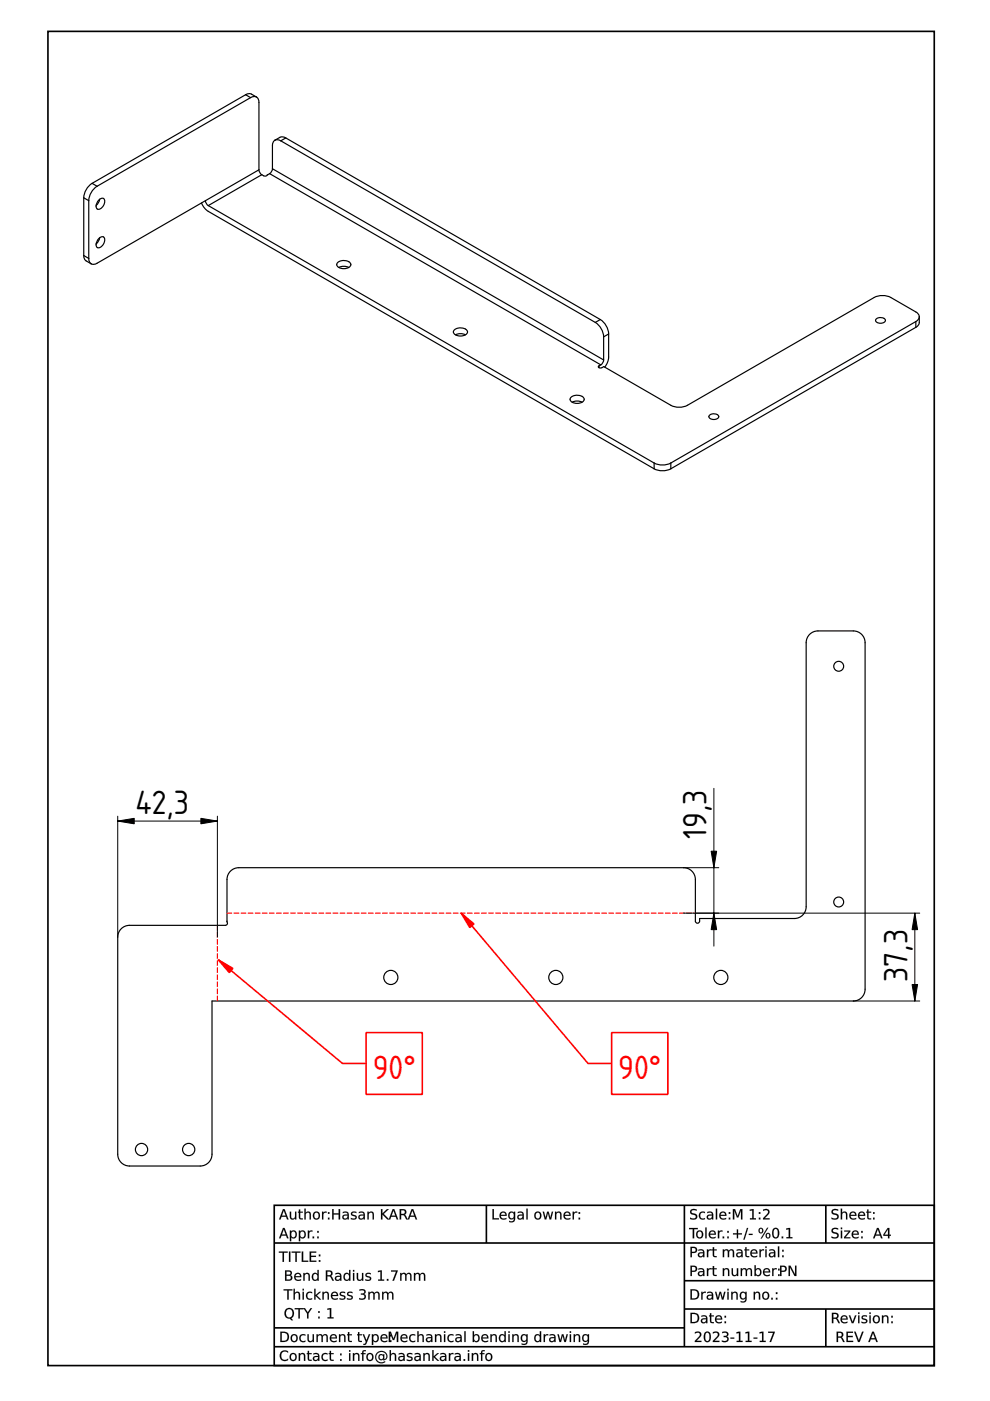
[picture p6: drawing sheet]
<svg xmlns="http://www.w3.org/2000/svg" width="210mm" height="297mm" viewBox="0 0 210 297" stroke-linecap="round" stroke-linejoin="round" font-family="sans-serif">
<defs><g id="words">
<g font-size="6.7">
<text x="28.8" y="172.5">42,3</text>
<text x="149.8" y="177.8" transform="rotate(-90 149.8 177.8)">19,3</text>
<text x="192.4" y="208.2" transform="rotate(-90 192.4 208.2)">37,3</text>
</g>
<g font-size="6.7" fill="#f00">
<text x="79" y="228.7">90°</text>
<text x="131.1" y="228.7">90°</text>
</g>
</g></defs>
<path d="M10.2 6.7h187.9v282.8h-187.9zM58.1 255.5h140v34h-140zM103.1 255.5v8M145.1 255.5v30M175.1 255.5v8M58.1 263.5h140M145.1 271.5h53M145.1 277.5h53M175.1 277.5v8M58.1 281.5h87M58.1 285.5h140" fill="none" stroke="#000" stroke-width=".35"/>
<g fill="#000">
<path d="M60.2 256.6l-.4 1.1h.8zM60 256.4h.3l.9 2.1h-.3l-.2-.5h-1l-.2 .5h-.3zM61.4 256.9h.3v1a.42 .42 0 0 0 .5 .5 .42 .42 0 0 0 .4-.6v-.9h.2v1.6h-.2v-.2a.59 .59 0 0 1-.8 .3 .59 .59 0 0 1-.4-.7zM63.4 256.4h.2v.5h.6v.2h-.6l.1 1.1 .5 .1v.2h-.6l-.2-.2v-1.2h-.2v-.2h.2zM64.5 256.3h.3v.9a.59 .59 0 0 1 .7-.3 .59 .59 0 0 1 .4 .7v.9h-.3v-.9a.42 .42 0 0 0-.4-.5 .42 .42 0 0 0-.4 .5v.9h-.3zM66.7 257.3a.58 .58 0 0 0 0 .7 .58 .58 0 0 0 .7 .2 .58 .58 0 0 0 .1-.8 .58 .58 0 0 0-.8-.1zM66.3 257.7a.83 .83 0 0 1 1.6 0 .83 .83 0 0 1-1.6 0zM68.3 256.9h.2v.3l.3-.3h.4v.3a.48 .48 0 0 0-.5 0 .48 .48 0 0 0-.2 .5v.8h-.2zM69.5 258.2h.3v.3h-.3zM69.5 257h.3v.4h-.3z"/>
<path d="M60.2 256.7l-.4 1h.8zM60.2 256.6l.4 1.2h-.9zM60 256.3h.3l.9 2.3h-.3l-.2-.6h-1l-.2 .6h-.4zM60 256.4l-.8 2.1h.3l.2-.5h1l.2 .5h.3l-.9-2.1zM61.4 256.9h.3v1a.41 .41 0 0 0 .5 .4 .41 .41 0 0 0 .3-.5v-.9h.3v1.7h-.3l.1-.3a.6 .6 0 0 1-.8 .3 .6 .6 0 0 1-.4-.7zM61.4 256.9l.1 1a.58 .58 0 0 0 .4 .7 .58 .58 0 0 0 .7-.4v.3h.2v-1.6h-.2v.9a.44 .44 0 0 1-.4 .6 .44 .44 0 0 1-.5-.5v-1zM63.4 256.4h.3l-.1 .5h.6v.2h-.6l.1 1.1 .5 .1v.2a.61 .61 0 0 1-.8-.5v-.9h-.2v-.2h.2zM63.4 256.4v.5h-.2v.2h.2v1.2l.2 .2h.6v-.2h-.5l-.1-.3v-.9h.6v-.2h-.6v-.5zM64.5 256.3h.3v.9a.6 .6 0 0 1 .7-.3 .6 .6 0 0 1 .4 .7v1h-.3v-1a.41 .41 0 0 0-.4-.5 .41 .41 0 0 0-.4 .5v1h-.3zM64.5 256.3v2.2h.3v-.9a.44 .44 0 0 1 .4-.5 .44 .44 0 0 1 .5 .5l-.1 .9h.3v-.9a.58 .58 0 0 0-.4-.7 .58 .58 0 0 0-.7 .3v-.9zM66.8 257.3a.56 .56 0 0 0-.1 .7 .56 .56 0 0 0 .7 .2 .56 .56 0 0 0 .1-.8 .56 .56 0 0 0-.7-.1zM66.7 257.3a.61 .61 0 0 1 .9 .2 .61 .61 0 0 1-.3 .8 .63 .63 0 0 1-.7-.3 .63 .63 0 0 1 .1-.7zM66.2 257.7a.85 .85 0 0 1 1.7 0 .85 .85 0 0 1-1.7 0zM66.3 257.7a.81 .81 0 0 0 1.6 0 .81 .81 0 0 0-1.6 0zM68.3 256.9h.3v.3l.2-.3h.5l-.1 .3a.47 .47 0 0 0-.5 0 .47 .47 0 0 0-.1 .5v.9h-.3zM68.3 256.9v1.6h.2v-.8a.48 .48 0 0 1 .2-.5 .48 .48 0 0 1 .5 0v-.3l-.4 .1-.3 .2v-.3zM69.5 258.2h.4v.4h-.4zM69.5 258.2v.3h.3v-.3zM69.5 257h.4v.4h-.4zM69.5 257v.4h.3v-.4z"/>
<path d="M70.4 256.4h.3v.9h1.1v-.9h.3v2.1h-.3v-1h-1.1v1h-.3zM73 257.8l-.1 .1a.44 .44 0 0 0 .5 .5 .44 .44 0 0 0 .3-.7zM72.7 257a.79 .79 0 0 1 1.3 .6v.9h-.3v-.2a.58 .58 0 0 1-.7 .3 .58 .58 0 0 1-.4-.7 .58 .58 0 0 1 .7-.4h.4a.58 .58 0 0 0-.4-.4 .58 .58 0 0 0-.6 .1zM74.6 257l.8-.1 .2 .3a.45 .45 0 0 0-.6-.2 .45 .45 0 0 0-.3 .5 .81 .81 0 0 1 .9 .8 1.07 1.07 0 0 1-1.2 .2v-.3a.58 .58 0 0 0 1-.2l-.1-.1a.66 .66 0 0 1-.7-.2 .66 .66 0 0 1 0-.7zM76.4 257.8l-.1 .1a.44 .44 0 0 0 .5 .5 .44 .44 0 0 0 .3-.7zM76.1 257a.79 .79 0 0 1 1.3 .6v.9h-.3v-.2a.58 .58 0 0 1-.7 .3 .58 .58 0 0 1-.4-.7 .58 .58 0 0 1 .7-.4h.4a.58 .58 0 0 0-.4-.4 .58 .58 0 0 0-.6 .1zM77.9 256.9h.3v.3a.59 .59 0 0 1 .7-.3 .59 .59 0 0 1 .4 .7v.9h-.3v-.9a.42 .42 0 0 0-.4-.5 .42 .42 0 0 0-.4 .5v.9h-.3zM80.8 256.4h.3v.9l1-.9h.3l-1 1 1.1 1.1h-.4l-1-1v1h-.3zM83.4 256.6l-.4 1.1h.8zM83.3 256.4h.3l.8 2.1h-.3l-.2-.5h-1l-.2 .5h-.3zM84.7 256.4h.7a.61 .61 0 0 1 .7 .4 .61 .61 0 0 1-.3 .7l.6 1h-.3l-.4-.7-.3-.2h-.4v.9h-.3zM85 256.6v.8h.4a.39 .39 0 0 0 .4-.4 .39 .39 0 0 0-.4-.4zM87.4 256.6l-.4 1.1h.8zM87.3 256.4h.3l.8 2.1h-.3l-.2-.5h-1l-.2 .5h-.3z"/>
<path d="M70.4 256.3h.3v1h1.1v-1h.3v2.3h-.3v-1.1h-1.1v1.1h-.3zM70.4 256.4v2.1h.3v-1h1.1v1h.3v-2.1h-.3v.9h-1.1v-.9zM73 257.8l-.1 .1a.42 .42 0 0 0 .5 .5 .42 .42 0 0 0 .3-.7zM73 257.8l.7-.1a.46 .46 0 0 1-.3 .6 .46 .46 0 0 1-.6-.3zM72.7 257a.81 .81 0 0 1 1.3 .6v1h-.3v-.3a.59 .59 0 0 1-.8 .3 .59 .59 0 0 1-.3-.7 .59 .59 0 0 1 .7-.4h.4a.58 .58 0 0 0-.4-.4 .58 .58 0 0 0-.6 .2zM72.7 257v.2a.62 .62 0 0 1 1 .3 .74 .74 0 0 0-.8 .1 .74 .74 0 0 0-.3 .7 .62 .62 0 0 0 1.1-.1v.3h.2a1.81 1.81 0 0 0-.1-1.4l-.5-.2zM74.6 257l.2-.1a.45 .45 0 0 1 .5-.1 .45 .45 0 0 1 .3 .4 .44 .44 0 0 0-.5-.2 .44 .44 0 0 0-.4 .5l.4 .1a.54 .54 0 0 1 .5 .7 .54 .54 0 0 1-.8 .3l-.4-.1v-.3a.57 .57 0 0 0 .9-.2l-.8-.3-.1-.4zM74.6 257a.47 .47 0 0 0-.1 .6 .47 .47 0 0 0 .5 .2l.3 .1a.37 .37 0 0 1-.1 .5 .37 .37 0 0 1-.5-.1l-.3-.1v.3a.75 .75 0 0 0 1.2-.6l-.9-.5a.55 .55 0 0 1 .9-.2v-.2zM76.4 257.8l-.1 .1a.42 .42 0 0 0 .5 .5 .42 .42 0 0 0 .3-.7zM76.4 257.8l.7-.1a.46 .46 0 0 1-.3 .6 .46 .46 0 0 1-.6-.3zM76.1 257a.81 .81 0 0 1 1.3 .6v1h-.3v-.3a.59 .59 0 0 1-.8 .3 .59 .59 0 0 1-.3-.7 .59 .59 0 0 1 .7-.4h.4a.58 .58 0 0 0-.4-.4 .58 .58 0 0 0-.6 .2zM76.1 257v.2a.62 .62 0 0 1 1 .3 .74 .74 0 0 0-.8 .1 .74 .74 0 0 0-.3 .7 .62 .62 0 0 0 1.1-.1v.3h.2a1.81 1.81 0 0 0-.1-1.4l-.5-.2zM77.9 256.9h.3v.3a.6 .6 0 0 1 .7-.3 .6 .6 0 0 1 .4 .7v1h-.3v-1a.41 .41 0 0 0-.4-.5 .41 .41 0 0 0-.4 .5v1h-.3zM77.9 256.9v1.6h.3v-.9a.44 .44 0 0 1 .4-.5 .44 .44 0 0 1 .4 .5v.9h.3v-.9a.58 .58 0 0 0-.4-.7 .58 .58 0 0 0-.7 .3v-.3zM80.8 256.3h.3v1l.9-1h.5l-1.1 1.1 1.1 1.2h-.4l-1-1.1v1.1h-.3zM80.8 256.4v2.1h.3v-1l1 1 .4 .1-1.2-1.2 1.1-1h-.3l-1 .9v-.9zM83.4 256.7l-.4 1h.8zM83.4 256.6l.4 1.2h-.8zM83.2 256.3h.4l.8 2.3h-.3l-.2-.6h-1l-.2 .6h-.3zM83.3 256.4l-.9 2.1h.3l.2-.5h1l.2 .5h.3l-.8-2.1zM84.7 256.3h.7a.63 .63 0 0 1 .7 .5 .63 .63 0 0 1-.3 .7l.7 1.1h-.4l-.5-.9-.6-.1 .1 1h-.4zM84.7 256.4v2.1h.3v-.9l.6 .1 .5 .8h.3l-.7-1a.59 .59 0 0 0 .4-.7 .59 .59 0 0 0-.7-.4zM85 256.6v.8h.4a.38 .38 0 0 0 .4-.4 .38 .38 0 0 0-.4-.4zM85 256.6h.4a.41 .41 0 0 1 .5 .4 .41 .41 0 0 1-.5 .4h-.4zM87.4 256.7l-.4 1h.8zM87.4 256.6l.5 1.2h-.9zM87.3 256.3h.3l.9 2.3h-.4l-.2-.6h-1l-.1 .6h-.4zM87.3 256.4l-.9 2.1h.3l.2-.5h1l.2 .5h.3l-.8-2.1z"/>
<path d="M104.4 256.4h.3v1.9h1.1v.2h-1.4zM106.1 257.1a.76 .76 0 0 1 .9-.2 .76 .76 0 0 1 .4 .9h-1.2a.7 .7 0 0 0 1.2 .4v.3a.93 .93 0 0 1-1.3-.2 .93 .93 0 0 1 0-1.2zM106.4 257.2l-.2 .4h1l-.3-.5zM108.2 257.3a.54 .54 0 0 0-.1 .7 .54 .54 0 0 0 .8 0 .55 .55 0 0 0 0-.7 .55 .55 0 0 0-.7 0zM107.9 257.1l.5-.2 .5 .3v-.3h.3v1.4a.83 .83 0 0 1-1.3 .8v-.3a.6 .6 0 0 0 .8 .1 .6 .6 0 0 0 .2-.6 .71 .71 0 0 1-.9 .1 .71 .71 0 0 1-.2-.9zM110.1 257.8l-.1 .1a.44 .44 0 0 0 .5 .5 .44 .44 0 0 0 .3-.7zM109.8 257a.79 .79 0 0 1 1.3 .6v.9h-.3v-.2a.58 .58 0 0 1-.7 .3 .58 .58 0 0 1-.4-.7 .58 .58 0 0 1 .7-.4h.4a.58 .58 0 0 0-.4-.4 .58 .58 0 0 0-.6 .1zM111.6 256.3h.3v2.2h-.3zM113.7 257.3a.58 .58 0 0 0-.1 .7 .58 .58 0 0 0 .8 .2 .58 .58 0 0 0 .1-.8 .58 .58 0 0 0-.8-.1zM113.2 257.7a.85 .85 0 0 1 1.7 0 .85 .85 0 0 1-1.7 0zM115.1 256.9h.2l.4 1.3 .3-1.3h.3l.4 1.3 .3-1.3h.3l-.5 1.6h-.3l-.3-1.3-.4 1.3h-.3zM117.7 256.9h.2v.3a.59 .59 0 0 1 .8-.3 .59 .59 0 0 1 .3 .7v.9h-.2v-.9a.42 .42 0 0 0-.5-.5 .42 .42 0 0 0-.4 .5v.9h-.2zM119.7 257.1a.76 .76 0 0 1 .9-.2 .76 .76 0 0 1 .4 .9h-1.3a.7 .7 0 0 0 1.2 .4v.3a.93 .93 0 0 1-1.2-.2 .93 .93 0 0 1 0-1.2zM119.9 257.2l-.1 .4h.9l-.2-.5zM121.4 256.9h.3v.3l.2-.3h.5v.3a.48 .48 0 0 0-.5 0 .48 .48 0 0 0-.2 .5v.8h-.3zM122.7 258.2h.3v.3h-.3zM122.7 257h.3v.4h-.3z"/>
<path d="M104.4 256.3h.3v2h1.1v.3h-1.4zM104.4 256.4v2.1h1.4v-.2h-1.1v-1.9zM106.1 257.1a.77 .77 0 0 1 1-.2 .77 .77 0 0 1 .3 .9h-1.2a.69 .69 0 0 0 .5 .5 .69 .69 0 0 0 .7-.1 .54 .54 0 0 1-.9 .4 .91 .91 0 0 1-.4-1.5zM106.1 257.1a.91 .91 0 0 0 0 1.2 .91 .91 0 0 0 1.3 .1v-.2a.71 .71 0 0 1-.8 .2 .71 .71 0 0 1-.4-.6h1.2a.74 .74 0 0 0-.4-.9 .74 .74 0 0 0-.9 .2zM106.4 257.2l-.2 .4h1l-.3-.5zM106.3 257.2a.47 .47 0 0 1 .6-.1 .47 .47 0 0 1 .3 .5h-1zM108.2 257.3a.53 .53 0 0 0-.1 .7 .53 .53 0 0 0 .8 0 .53 .53 0 0 0-.1-.7 .53 .53 0 0 0-.6 0zM108.1 257.2a.59 .59 0 0 1 .9 .3 .59 .59 0 0 1-.3 .8 .62 .62 0 0 1-.7-.3 .62 .62 0 0 1 .1-.8zM107.9 257.1a.61 .61 0 0 1 1 .1v-.3h.3v1.4a.88 .88 0 0 1-1.3 .8v-.3a.61 .61 0 0 0 .7 .1 .61 .61 0 0 0 .3-.6 .62 .62 0 0 1-.5 .3 .62 .62 0 0 1-.6-.4v-.7zM107.9 257.1a.78 .78 0 0 0-.1 1.1 .78 .78 0 0 0 1 .2l.2-.2a.61 .61 0 0 1-.3 .7 .61 .61 0 0 1-.8-.1l.1 .3a.82 .82 0 0 0 1.2-.8v-1.4h-.3l.1 .3a.6 .6 0 0 0-1.1-.1zM110.1 257.8l-.1 .1a.42 .42 0 0 0 .5 .5 .42 .42 0 0 0 .3-.7zM110.1 257.8l.7-.1a.46 .46 0 0 1-.3 .6 .46 .46 0 0 1-.6-.3zM109.8 257a.81 .81 0 0 1 1.3 .6v1h-.3v-.3a.59 .59 0 0 1-.8 .3 .59 .59 0 0 1-.3-.7 .59 .59 0 0 1 .7-.4h.4a.58 .58 0 0 0-.4-.4 .58 .58 0 0 0-.6 .2zM109.8 257v.2a.62 .62 0 0 1 1 .3 .74 .74 0 0 0-.8 .1 .74 .74 0 0 0-.3 .7 .62 .62 0 0 0 1.1-.1v.3h.2a1.81 1.81 0 0 0-.1-1.4l-.6-.2zM111.6 256.3h.3v2.3h-.3zM111.6 256.3v2.2h.3v-2.2zM113.7 257.3a.56 .56 0 0 0-.1 .7 .56 .56 0 0 0 .8 .2 .56 .56 0 0 0 0-.8 .56 .56 0 0 0-.7-.1zM113.7 257.3a.61 .61 0 0 1 .8 .2 .61 .61 0 0 1-.3 .8 .63 .63 0 0 1-.6-.3 .63 .63 0 0 1 .1-.7zM113.2 257.7a.85 .85 0 0 1 1.7 0 .85 .85 0 0 1-1.7 0zM113.2 257.7a.81 .81 0 0 0 1.6 0 .81 .81 0 0 0-1.6 0zM115.1 256.9h.3l.3 1.3 .3-1.3h.3l.4 1.3 .3-1.3h.3l-.4 1.7h-.4l-.3-1.4-.4 1.4h-.3zM115.1 256.9l.4 1.6h.3l.4-1.4 .3 1.4h.3l.5-1.6h-.3l-.3 1.3-.4-1.3h-.3l-.3 1.3-.4-1.3zM117.7 256.9h.3l-.1 .3a.6 .6 0 0 1 .8-.3 .6 .6 0 0 1 .4 .7v1h-.3v-1a.41 .41 0 0 0-.5-.5 .41 .41 0 0 0-.3 .5v1h-.3zM117.7 256.9v1.6h.2v-.9a.44 .44 0 0 1 .4-.5 .44 .44 0 0 1 .5 .5v.9h.2v-.9a.58 .58 0 0 0-.4-.7 .58 .58 0 0 0-.7 .3v-.3zM119.7 257.1a.77 .77 0 0 1 .9-.2 .77 .77 0 0 1 .4 .9h-1.2a.69 .69 0 0 0 .4 .5 .69 .69 0 0 0 .7-.1 .54 .54 0 0 1-.8 .4 .91 .91 0 0 1-.4-1.5zM119.7 257.1a.91 .91 0 0 0 0 1.2 .91 .91 0 0 0 1.2 .1v-.2a.71 .71 0 0 1-.7 .2 .71 .71 0 0 1-.5-.6h1.3a.74 .74 0 0 0-.4-.9 .74 .74 0 0 0-.9 .2zM119.9 257.2l-.1 .4h.9l-.3-.5zM119.9 257.2a.47 .47 0 0 1 .6-.1 .47 .47 0 0 1 .2 .5h-1zM121.4 256.9h.3v.3l.2-.3h.5v.3a.47 .47 0 0 0-.5 0 .47 .47 0 0 0-.2 .5v.9h-.3zM121.4 256.9v1.6h.3v-.8a.48 .48 0 0 1 .2-.5 .48 .48 0 0 1 .5 0v-.3l-.5 .1-.2 .2v-.3zM122.7 258.2h.3v.4h-.3zM122.7 258.2v.3h.3v-.3zM122.7 257h.3v.4h-.3zM122.7 257v.4h.3v-.4z"/>
<path d="M146.5 256.5l.9-.2 .3 .1v.3a.66 .66 0 0 0-1.1 .3l.1 .1a1.17 1.17 0 0 1 1.1 .8 .99 .99 0 0 1-1.5 .5v-.3a.78 .78 0 0 0 1.2-.1l-.1-.3a1.06 1.06 0 0 1-1.1-.9zM148.4 257.1l.7-.2 .4 .1v.2a.63 .63 0 0 0-.9 .1 .63 .63 0 0 0 0 .9 .63 .63 0 0 0 .9 0v.3a.88 .88 0 0 1-1.2-.2 .88 .88 0 0 1 .1-1.2zM150.2 257.8l-.1 .1a.44 .44 0 0 0 .6 .5 .44 .44 0 0 0 .3-.7zM150 257a.79 .79 0 0 1 1.2 .6v.9h-.2v-.2a.58 .58 0 0 1-.8 .3 .58 .58 0 0 1-.3-.7 .58 .58 0 0 1 .7-.4h.4a.58 .58 0 0 0-.5-.4 .58 .58 0 0 0-.5 .1zM151.8 256.3h.2v2.2h-.2zM152.7 257.1a.76 .76 0 0 1 .9-.2 .76 .76 0 0 1 .4 .9h-1.2a.7 .7 0 0 0 1.2 .4v.3a.93 .93 0 0 1-1.3-.2 .93 .93 0 0 1 0-1.2zM152.9 257.2l-.1 .4h.9l-.2-.5zM154.5 258.2h.3v.3h-.3zM154.5 257h.3v.4h-.3z"/>
<path d="M146.5 256.5l.3-.2a.56 .56 0 0 1 .9 .4 .65 .65 0 0 0-1.1 .3l.6 .3a.69 .69 0 0 1 .6 .9 .69 .69 0 0 1-1 .4l-.5-.1v-.4a.83 .83 0 0 0 1.2-.1l-.1-.3-.3-.1a.65 .65 0 0 1-.7-.3 .65 .65 0 0 1 .1-.8zM146.5 256.5a.58 .58 0 0 0-.1 .7 .58 .58 0 0 0 .5 .3 .46 .46 0 0 1 .6 .5 .46 .46 0 0 1-.7 .3l-.5-.2v.3a.93 .93 0 0 0 1.5-.6l-.2-.4-.9-.3a.46 .46 0 0 1 .1-.5 .46 .46 0 0 1 .6 0l.3 .1v-.3l-.6-.1zM148.4 257.1a.99 .99 0 0 1 1.1-.1v.2a.62 .62 0 0 0-.9 .1 .62 .62 0 0 0 0 .8 .62 .62 0 0 0 .9 .1 .45 .45 0 0 1-.3 .4 .45 .45 0 0 1-.5 0 .93 .93 0 0 1-.3-1.5zM148.4 257.1a.87 .87 0 0 0-.1 1.2 .87 .87 0 0 0 1.2 .2v-.3a.64 .64 0 0 1-.9 0 .64 .64 0 0 1 0-.9 .64 .64 0 0 1 .9-.1v-.2l-.4-.1zM150.2 257.8v.1a.42 .42 0 0 0 .5 .5 .42 .42 0 0 0 .2-.7zM150.2 257.8l.8-.1a.46 .46 0 0 1-.3 .6 .46 .46 0 0 1-.6-.3zM149.9 257h.1a.81 .81 0 0 1 1.2 .6v1h-.3l.1-.3a.59 .59 0 0 1-.8 .3 .59 .59 0 0 1-.3-.7 .59 .59 0 0 1 .7-.4h.4a.58 .58 0 0 0-.5-.4 .58 .58 0 0 0-.6 .2zM150 257v.2a.62 .62 0 0 1 1 .3 .74 .74 0 0 0-.8 .1 .74 .74 0 0 0-.3 .7 .62 .62 0 0 0 1.1-.1v.3h.2a1.81 1.81 0 0 0-.2-1.4l-.5-.2zM151.8 256.3h.3v2.3h-.3zM151.8 256.3v2.2h.2v-2.2zM152.7 257.1a.77 .77 0 0 1 .9-.2 .77 .77 0 0 1 .4 .9h-1.2a.69 .69 0 0 0 .5 .5 .69 .69 0 0 0 .7-.1 .54 .54 0 0 1-.9 .4 .91 .91 0 0 1-.4-1.5zM152.7 257.1a.91 .91 0 0 0 0 1.2 .91 .91 0 0 0 1.2 .1l.1-.2a.71 .71 0 0 1-.8 .2 .71 .71 0 0 1-.4-.6h1.2a.74 .74 0 0 0-.4-.9 .74 .74 0 0 0-.9 .2zM152.9 257.2l-.1 .4h.9l-.2-.5zM152.9 257.2a.47 .47 0 0 1 .6-.1 .47 .47 0 0 1 .2 .5h-.9zM154.5 258.2h.3v.4h-.3zM154.5 258.2v.3h.3v-.3zM154.5 257h.3v.4h-.3zM154.5 257v.4h.3v-.4z"/>
<path d="M155.4 256.4h.4l.6 1.4 .6-1.4h.4v2.1h-.3v-1.9l-.6 1.5h-.3l-.5-1.5v1.9h-.3zM159 256.5l.8-.1v1.9h.5v.2h-1.3v-.2h.5v-1.7l-.5 .1zM160.9 258.2h.3v.3h-.3zM160.9 257h.3v.4h-.3zM161.8 256.5a.77 .77 0 0 1 1-.1 .77 .77 0 0 1 .2 .9l-.9 1h1.1v.2h-1.4v-.2l.4-.5a.94 .94 0 0 0 .5-1.1l-.4-.1-.5 .2z"/>
<path d="M155.4 256.3h.4l.6 1.5 .5-1.5h.5v2.3h-.3v-2l-.5 1.5h-.4l-.5-1.5v2h-.3zM155.4 256.4v2.1h.3v-1.9l.5 1.5h.3l.6-1.5v1.9h.3v-2.1h-.4l-.6 1.5-.6-1.5zM159 256.5l.8-.2v2h.5v.3h-1.3v-.3h.5v-1.7l-.5 .2zM159 256.5v.2l.5-.1v1.7h-.5v.2h1.3v-.2h-.5v-1.9zM160.9 258.2h.3v.4h-.3zM160.9 258.2v.3h.3v-.3zM160.9 257h.3v.4h-.3zM160.9 257v.4h.3v-.4zM161.8 256.5v-.1a.78 .78 0 0 1 1 0 .78 .78 0 0 1 .2 .9l-.9 1h1.1v.3h-1.4a.59 .59 0 0 1 .4-.8 .93 .93 0 0 0 .5-1.1l-.4-.1-.5 .2zM161.8 256.5v.3a.55 .55 0 0 1 .8-.2 .55 .55 0 0 1 0 .9l-.8 .8v.2h1.4v-.2h-1.1l.8-.8a.71 .71 0 0 0 .1-1 .71 .71 0 0 0-1-.1z"/>
<path d="M176.5 256.5l.9-.2 .3 .1v.3a.66 .66 0 0 0-1.1 .3l.1 .1a1.17 1.17 0 0 1 1.1 .8 .99 .99 0 0 1-1.5 .5v-.3a.78 .78 0 0 0 1.2-.1l-.1-.3a1.06 1.06 0 0 1-1.1-.9zM178.3 256.3h.2v.9a.59 .59 0 0 1 .8-.3 .59 .59 0 0 1 .3 .7v.9h-.2v-.9a.42 .42 0 0 0-.5-.5 .42 .42 0 0 0-.4 .5v.9h-.2zM180.3 257.1a.76 .76 0 0 1 .9-.2 .76 .76 0 0 1 .4 .9h-1.3a.7 .7 0 0 0 1.2 .4v.3a.93 .93 0 0 1-1.2-.2 .93 .93 0 0 1 0-1.2zM180.5 257.2l-.1 .4h.9l-.3-.5zM182.1 257.1a.76 .76 0 0 1 .9-.2 .76 .76 0 0 1 .4 .9h-1.2a.7 .7 0 0 0 1.2 .4v.3a.93 .93 0 0 1-1.3-.2 .93 .93 0 0 1 0-1.2zM182.4 257.2l-.2 .4h1l-.3-.5zM183.9 256.4h.2v.5h.6v.2h-.6v1.1l.6 .1v.2h-.6l-.2-.2v-1.2h-.2v-.2h.2zM185.1 258.2h.3v.3h-.3zM185.1 257h.3v.4h-.3z"/>
<path d="M176.5 256.5l.3-.2a.56 .56 0 0 1 .9 .4 .65 .65 0 0 0-1.1 .3l.6 .3a.69 .69 0 0 1 .6 .9 .69 .69 0 0 1-1 .4l-.5-.1v-.4a.83 .83 0 0 0 1.2-.1l-.1-.3-.3-.1a.65 .65 0 0 1-.7-.3 .65 .65 0 0 1 .1-.8zM176.5 256.5a.58 .58 0 0 0-.2 .7 .58 .58 0 0 0 .6 .3 .46 .46 0 0 1 .6 .5 .46 .46 0 0 1-.7 .3l-.5-.2v.3a.93 .93 0 0 0 1.5-.6l-.3-.4-.8-.3a.46 .46 0 0 1 .1-.5 .46 .46 0 0 1 .6 0l.3 .1v-.3l-.6-.1zM178.3 256.3h.3l-.1 .9a.6 .6 0 0 1 .8-.3 .6 .6 0 0 1 .4 .7v1h-.3v-1a.41 .41 0 0 0-.5-.5 .41 .41 0 0 0-.3 .5v1h-.3zM178.3 256.3v2.2h.2v-.9a.44 .44 0 0 1 .4-.5 .44 .44 0 0 1 .5 .5v.9h.2v-.9a.58 .58 0 0 0-.4-.7 .58 .58 0 0 0-.7 .3v-.9zM180.3 257.1a.77 .77 0 0 1 .9-.2 .77 .77 0 0 1 .4 .9h-1.2a.69 .69 0 0 0 .4 .5 .69 .69 0 0 0 .7-.1 .54 .54 0 0 1-.8 .4 .91 .91 0 0 1-.4-1.5zM180.3 257.1a.91 .91 0 0 0 0 1.2 .91 .91 0 0 0 1.2 .1v-.2a.71 .71 0 0 1-.7 .2 .71 .71 0 0 1-.5-.6h1.3a.74 .74 0 0 0-.4-.9 .74 .74 0 0 0-.9 .2zM180.5 257.2l-.1 .4h.9l-.3-.5zM180.5 257.2a.47 .47 0 0 1 .5-.1 .47 .47 0 0 1 .3 .5h-1zM182.1 257.1a.77 .77 0 0 1 1-.2 .77 .77 0 0 1 .3 .9h-1.2a.69 .69 0 0 0 .5 .5 .69 .69 0 0 0 .7-.1 .54 .54 0 0 1-.9 .4 .91 .91 0 0 1-.4-1.5zM182.1 257.1a.91 .91 0 0 0 0 1.2 .91 .91 0 0 0 1.3 .1v-.2a.71 .71 0 0 1-.8 .2 .71 .71 0 0 1-.4-.6h1.2a.74 .74 0 0 0-.4-.9 .74 .74 0 0 0-.9 .2zM182.4 257.2l-.2 .4h1l-.3-.5zM182.3 257.2a.47 .47 0 0 1 .6-.1 .47 .47 0 0 1 .3 .5h-1zM183.8 256.4h.4l-.1 .5h.6v.2h-.6l.1 1.1 .5 .1v.2a.61 .61 0 0 1-.9-.5l.1-.9h-.2v-.2h.2zM183.9 256.4v.5h-.2v.2h.2v1.2l.2 .2h.6v-.2h-.5l-.1-.3v-.9h.6v-.2h-.6v-.5zM185.1 258.2h.3v.4h-.3zM185.1 258.2v.3h.3v-.3zM185.1 257h.3v.4h-.3zM185.1 257v.4h.3v-.4z"/>
<path d="M59.1 265.4h1.9v.2h-.8v1.9h-.3v-1.9h-.8zM61.3 265.4h.3v2.1h-.3zM61.9 265.4h1.8v.2h-.8v1.9h-.3v-1.9h-.7zM64 265.4h.3v1.9h1v.2h-1.3zM65.7 265.4h1.3v.2h-1v.6h1v.3h-1v.8h1.1v.2h-1.4zM67.6 267.2h.3v.3h-.3zM67.6 266h.3v.4h-.3z"/>
<path d="M59.1 265.3h1.9v.3h-.8v2h-.3v-2h-.8zM59.1 265.4v.2h.8v1.9h.3v-1.9h.8v-.2zM61.3 265.3h.3v2.3h-.3zM61.3 265.4v2.1h.3v-2.1zM61.8 265.3h1.9v.3h-.8v2h-.3v-2h-.8zM61.9 265.4v.2h.7v1.9h.3v-1.9h.8v-.2zM64 265.3h.3v2h1.1v.3h-1.4zM64 265.4v2.1h1.3v-.2h-1v-1.9zM65.6 265.3h1.5v.3h-1.1v.6h1v.3h-1v.8h1.1v.3h-1.5zM65.7 265.4v2.1h1.4v-.2h-1.2v-.8h1.1v-.3l-1.1 .1v-.7h1.1v-.2zM67.6 267.2h.3v.4h-.3zM67.6 267.2v.3h.3v-.3zM67.6 266h.3v.4h-.3zM67.6 266v.4h.3v-.4z"/>
<path d="M60.1 273.4h1.9v.2h-.8v1.9h-.3v-1.9h-.8zM62.2 273.3h.3v.9a.59 .59 0 0 1 .7-.3 .59 .59 0 0 1 .4 .6v1h-.2v-.9a.42 .42 0 0 0-.5-.5 .42 .42 0 0 0-.4 .5v.9h-.3zM64.2 273.9h.2v1.6h-.2zM64.2 273.3h.2v.3h-.2zM65.1 274.1l.7-.2 .4 .1v.2a.63 .63 0 0 0-.9 .1 .63 .63 0 0 0 0 .8 .63 .63 0 0 0 .9 .1v.3a.88 .88 0 0 1-1.2-.2 .88 .88 0 0 1 .1-1.2zM66.6 273.3h.3v1.3l.8-.7h.3l-.8 .8 .9 .8h-.4l-.8-.8v.8h-.3zM68.4 273.9h.2v.3a.59 .59 0 0 1 .8-.3 .59 .59 0 0 1 .3 .6v1h-.2v-.9a.42 .42 0 0 0-.5-.5 .42 .42 0 0 0-.4 .5v.9h-.2zM70.4 274.1a.76 .76 0 0 1 .9-.2 .76 .76 0 0 1 .4 .9h-1.3a.7 .7 0 0 0 1.2 .4v.3a.93 .93 0 0 1-1.2-.2 .93 .93 0 0 1 0-1.2zM70.6 274.2l-.2 .4h1l-.3-.5zM72.2 274l.8-.1 .2 .3a.45 .45 0 0 0-.6-.2 .45 .45 0 0 0-.3 .5 .81 .81 0 0 1 .9 .8 1.07 1.07 0 0 1-1.2 .2v-.3a.58 .58 0 0 0 1-.2l-.1-.1a.66 .66 0 0 1-.7-.2 .66 .66 0 0 1 0-.7zM73.7 274l.9-.1 .1 .3a.45 .45 0 0 0-.5-.2 .45 .45 0 0 0-.3 .5 .81 .81 0 0 1 .9 .8 1.07 1.07 0 0 1-1.2 .2v-.3a.58 .58 0 0 0 .9-.2v-.1a.66 .66 0 0 1-.7-.2 .66 .66 0 0 1-.1-.7zM76.2 273.4a.83 .83 0 0 1 1.3 .6l-.4 .4a.67 .67 0 0 1 .4 .9 .67 .67 0 0 1-.9 .3l-.5-.1v-.3a.65 .65 0 0 0 .8 .1 .65 .65 0 0 0 .4-.6l-.3-.2h-.5v-.3h.3a.36 .36 0 0 0 .4-.3 .36 .36 0 0 0-.4-.3l-.6 .1zM78.1 273.9h.3v.3a.56 .56 0 0 1 .5-.3 .56 .56 0 0 1 .5 .3 .58 .58 0 0 1 .7-.3 .58 .58 0 0 1 .4 .6v1h-.3v-.9a.41 .41 0 0 0-.4-.5 .41 .41 0 0 0-.4 .5v.9h-.2v-.9a.41 .41 0 0 0-.5-.5 .41 .41 0 0 0-.3 .5v.9h-.3zM81 273.9h.3v.3a.56 .56 0 0 1 .5-.3 .56 .56 0 0 1 .5 .3 .58 .58 0 0 1 .7-.3 .58 .58 0 0 1 .4 .6v1h-.3v-.9a.41 .41 0 0 0-.4-.5 .41 .41 0 0 0-.4 .5v.9h-.2v-.9a.41 .41 0 0 0-.5-.5 .41 .41 0 0 0-.3 .5v.9h-.3z"/>
<path d="M60.1 273.3h1.9v.3h-.8v2h-.3v-2h-.8zM60.1 273.4v.2h.8v1.9h.3v-1.9h.8v-.2zM62.2 273.2h.3v1a.6 .6 0 0 1 .7-.3 .6 .6 0 0 1 .4 .6v1.1h-.3v-1a.41 .41 0 0 0-.4-.5 .41 .41 0 0 0-.4 .5v1h-.3zM62.2 273.3v2.2h.3v-.9a.44 .44 0 0 1 .4-.5 .44 .44 0 0 1 .5 .5v.9h.2v-1a.58 .58 0 0 0-.4-.6 .58 .58 0 0 0-.7 .3v-.9zM64.1 273.9h.3v1.7h-.3zM64.2 273.9v1.6h.2v-1.6zM64.1 273.2h.3v.4h-.3zM64.2 273.3v.3h.2v-.3zM65.1 274.1a.99 .99 0 0 1 1.1-.1v.2a.62 .62 0 0 0-.9 .1 .62 .62 0 0 0 0 .8 .62 .62 0 0 0 .9 .1 .45 .45 0 0 1-.3 .4 .45 .45 0 0 1-.5 0 .93 .93 0 0 1-.3-1.5zM65.1 274.1a.87 .87 0 0 0-.1 1.2 .87 .87 0 0 0 1.2 .2v-.3a.64 .64 0 0 1-.9-.1 .64 .64 0 0 1 0-.8 .64 .64 0 0 1 .9-.1v-.2l-.4-.1zM66.6 273.2h.3v1.4l.8-.7h.4l-.9 .8 .9 .9h-.4l-.8-.9v.9h-.3zM66.6 273.3v2.2h.3v-.8l.8 .8h.4l-.9-.8 .8-.8h-.3l-.8 .7v-1.3zM68.4 273.9h.3l-.1 .3a.6 .6 0 0 1 .8-.3 .6 .6 0 0 1 .4 .6v1.1h-.3v-1a.41 .41 0 0 0-.5-.5 .41 .41 0 0 0-.3 .5v1h-.3zM68.4 273.9v1.6h.2v-.9a.44 .44 0 0 1 .4-.5 .44 .44 0 0 1 .5 .5v.9h.2v-1a.58 .58 0 0 0-.4-.6 .58 .58 0 0 0-.7 .3v-.3zM70.4 274.1a.77 .77 0 0 1 .9-.2 .77 .77 0 0 1 .4 .9h-1.2a.69 .69 0 0 0 .4 .5 .69 .69 0 0 0 .7-.1 .54 .54 0 0 1-.8 .4 .91 .91 0 0 1-.4-1.5zM70.4 274.1a.91 .91 0 0 0 0 1.2 .91 .91 0 0 0 1.2 .1v-.2a.71 .71 0 0 1-.7 .2 .71 .71 0 0 1-.5-.6h1.3a.74 .74 0 0 0-.4-.9 .74 .74 0 0 0-.9 .2zM70.6 274.2l-.2 .4h1l-.3-.5zM70.6 274.2a.47 .47 0 0 1 .5-.1 .47 .47 0 0 1 .3 .5h-1zM72.2 274l.3-.1a.45 .45 0 0 1 .4-.1 .45 .45 0 0 1 .3 .4 .44 .44 0 0 0-.5-.2 .44 .44 0 0 0-.3 .5l.3 .1a.54 .54 0 0 1 .6 .7 .54 .54 0 0 1-.9 .3l-.4-.1v-.3a.57 .57 0 0 0 .9-.2l-.8-.3-.1-.4zM72.2 274a.47 .47 0 0 0-.1 .5 .47 .47 0 0 0 .5 .3l.3 .1a.37 .37 0 0 1-.1 .5 .37 .37 0 0 1-.5-.1l-.3-.1v.3a.75 .75 0 0 0 1.2-.6l-.9-.5a.55 .55 0 0 1 .9-.2v-.3zM73.7 274l.3-.1a.45 .45 0 0 1 .5-.1 .45 .45 0 0 1 .2 .4 .44 .44 0 0 0-.5-.2 .44 .44 0 0 0-.3 .5l.4 .1a.54 .54 0 0 1 .5 .7 .54 .54 0 0 1-.8 .3l-.5-.1 .1-.3a.57 .57 0 0 0 .9-.2l-.8-.3-.1-.4zM73.7 274a.47 .47 0 0 0-.1 .5 .47 .47 0 0 0 .5 .3l.4 .1a.37 .37 0 0 1-.2 .5 .37 .37 0 0 1-.4-.1l-.3-.1v.3a.75 .75 0 0 0 1.2-.6l-1-.5a.55 .55 0 0 1 .9-.2v-.3zM76.2 273.4a.76 .76 0 0 1 .9-.1 .76 .76 0 0 1 .3 .9l-.3 .2a.6 .6 0 0 1 .5 .5 .6 .6 0 0 1-.4 .6l-.2 .1a.53 .53 0 0 1-.9-.4 .79 .79 0 0 0 1.2-.3l-.2-.3-.6-.1v-.3h.3a.34 .34 0 0 0 .4-.3 .34 .34 0 0 0-.4-.3l-.6 .1zM76.2 273.4v.3a.72 .72 0 0 1 1.1 .2l-.2 .3h-.6v.3a.5 .5 0 0 1 .8 .4 .5 .5 0 0 1-.7 .4l-.5-.1v.3a.82 .82 0 0 0 1 0 .82 .82 0 0 0 .4-.9l-.4-.2a.57 .57 0 0 0 .4-.8 .57 .57 0 0 0-.8-.3zM78.1 273.9h.3v.3a.56 .56 0 0 1 .5-.4 .56 .56 0 0 1 .5 .4 .59 .59 0 0 1 .7-.3 .59 .59 0 0 1 .4 .6v1.1h-.3v-1a.39 .39 0 0 0-.4-.5 .39 .39 0 0 0-.4 .5v1h-.3v-1a.39 .39 0 0 0-.4-.5 .39 .39 0 0 0-.3 .5v1h-.3zM78.1 273.9v1.6h.3v-.9a.42 .42 0 0 1 .3-.5 .42 .42 0 0 1 .5 .5v.9h.2v-.9a.42 .42 0 0 1 .4-.5 .42 .42 0 0 1 .4 .5v.9h.3v-1a.57 .57 0 0 0-.4-.6 .57 .57 0 0 0-.7 .3 .55 .55 0 0 0-.5-.3 .55 .55 0 0 0-.5 .3v-.3zM81 273.9h.3v.3a.56 .56 0 0 1 .5-.4 .56 .56 0 0 1 .5 .4 .59 .59 0 0 1 .7-.3 .59 .59 0 0 1 .4 .6v1.1h-.3v-1a.39 .39 0 0 0-.4-.5 .39 .39 0 0 0-.3 .5v1h-.3v-1a.39 .39 0 0 0-.5-.5 .39 .39 0 0 0-.3 .5v1h-.3zM81 273.9v1.6h.3v-.9a.42 .42 0 0 1 .3-.5 .42 .42 0 0 1 .5 .5v.9h.2v-.9a.42 .42 0 0 1 .4-.5 .42 .42 0 0 1 .5 .5l-.1 .9h.3v-1a.57 .57 0 0 0-.4-.6 .57 .57 0 0 0-.7 .3 .55 .55 0 0 0-.5-.3 .55 .55 0 0 0-.5 .3v-.3z"/>
<path d="M60.2 260.6l-.4 1.1h.8zM60 260.4h.3l.9 2.1h-.3l-.2-.5h-1l-.2 .5h-.3zM61.5 260.9h.2v.3a.72 .72 0 0 1 1-.2 .72 .72 0 0 1 .2 1 .64 .64 0 0 1-.5 .6 .64 .64 0 0 1-.7-.3v.9h-.2zM61.9 261.3a.58 .58 0 0 0-.1 .7 .58 .58 0 0 0 .7 .2 .58 .58 0 0 0 .1-.8 .58 .58 0 0 0-.7-.1zM63.4 260.9h.2v.3a.72 .72 0 0 1 1-.2 .72 .72 0 0 1 .2 1 .64 .64 0 0 1-.5 .6 .64 .64 0 0 1-.7-.3v.9h-.2zM63.8 261.3a.58 .58 0 0 0-.1 .7 .58 .58 0 0 0 .7 .2 .58 .58 0 0 0 .1-.8 .58 .58 0 0 0-.7-.1zM65.3 260.9h.2v.3l.3-.3h.4v.3a.48 .48 0 0 0-.5 0 .48 .48 0 0 0-.2 .5v.8h-.2zM66.3 262.2h.3v.3h-.3zM67.3 262.2h.3v.3h-.3zM67.3 261h.3v.4h-.3z"/>
<path d="M60.2 260.7l-.4 1h.8zM60.2 260.6l.4 1.1h-.9zM60 260.3h.3l.9 2.3h-.3l-.2-.6h-1l-.2 .6h-.4zM60 260.4l-.8 2.1h.3l.2-.5h1l.2 .5h.3l-.9-2.1zM61.5 260.9h.3l-.1 .3a.62 .62 0 0 1 .6-.4 .62 .62 0 0 1 .6 .5 .79 .79 0 0 1-.1 1 .79 .79 0 0 1-1 .1l-.1-.1 .1 .9h-.3zM61.5 260.9v2.3h.2v-1a.7 .7 0 0 0 1 .2 .7 .7 0 0 0 .2-.9 .63 .63 0 0 0-.5-.6 .63 .63 0 0 0-.7 .3v-.3zM61.9 261.3a.56 .56 0 0 0-.1 .7 .56 .56 0 0 0 .7 .2 .56 .56 0 0 0 .1-.8 .56 .56 0 0 0-.7-.1zM61.8 261.2a.61 .61 0 0 1 .9 .3 .61 .61 0 0 1-.3 .8 .64 .64 0 0 1-.7-.3 .64 .64 0 0 1 .1-.8zM63.4 260.9h.3l-.1 .3a.62 .62 0 0 1 .6-.4 .62 .62 0 0 1 .6 .5 .79 .79 0 0 1-.1 1 .79 .79 0 0 1-1 .1l-.1-.1 .1 .9h-.3zM63.4 260.9v2.3h.2v-1a.7 .7 0 0 0 1 .2 .7 .7 0 0 0 .2-.9 .63 .63 0 0 0-.5-.6 .63 .63 0 0 0-.7 .3v-.3zM63.8 261.3a.56 .56 0 0 0-.1 .7 .56 .56 0 0 0 .7 .2 .56 .56 0 0 0 .1-.8 .56 .56 0 0 0-.7-.1zM63.8 261.2a.61 .61 0 0 1 .8 .3 .61 .61 0 0 1-.3 .8 .64 .64 0 0 1-.7-.3 .64 .64 0 0 1 .2-.8zM65.3 260.9h.3v.3l.2-.3h.4v.3a.47 .47 0 0 0-.5 0 .47 .47 0 0 0-.1 .5v.9h-.3zM65.3 260.9v1.6h.2v-.8a.48 .48 0 0 1 .2-.5 .48 .48 0 0 1 .5 0v-.3h-.4l-.3 .3v-.3zM66.3 262.2h.3v.4h-.3zM66.3 262.2v.3h.3v-.3zM67.2 262.2h.4v.4h-.4zM67.3 262.2v.3h.3v-.3zM67.2 261h.4v.4h-.4zM67.3 261v.4h.3v-.4z"/>
<path d="M60.7 270.5v.8h.5a.41 .41 0 0 0 .5-.4 .41 .41 0 0 0-.5-.4zM60.7 269.6v.7h.5a.34 .34 0 0 0 .4-.4 .34 .34 0 0 0-.4-.3zM60.4 269.4h.8a.53 .53 0 0 1 .7 .3 .53 .53 0 0 1-.4 .7 .61 .61 0 0 1 .5 .7 .61 .61 0 0 1-.8 .4h-.8zM62.6 270.1a.76 .76 0 0 1 .9-.2 .76 .76 0 0 1 .4 .9h-1.3a.7 .7 0 0 0 1.2 .4v.3a.93 .93 0 0 1-1.2-.2 .93 .93 0 0 1 0-1.2zM62.8 270.2l-.1 .4h.9l-.2-.5zM64.3 269.9h.3v.3a.59 .59 0 0 1 .7-.3 .59 .59 0 0 1 .4 .6v1h-.3v-.9a.42 .42 0 0 0-.4-.5 .42 .42 0 0 0-.4 .5v.9h-.3zM66.3 270.1l.5-.2 .5 .2v-.8h.3v2.2h-.3v-.2a.72 .72 0 0 1-1 .1 .72 .72 0 0 1-.2-.9zM66.5 270.3a.58 .58 0 0 0-.1 .7 .58 .58 0 0 0 .8 .2 .58 .58 0 0 0 .1-.8 .58 .58 0 0 0-.8-.1zM69.1 269.4h.7a.61 .61 0 0 1 .7 .4 .61 .61 0 0 1-.4 .7l.7 1h-.3l-.4-.7-.4-.2h-.3v.9h-.3zM69.4 269.6v.8h.4a.39 .39 0 0 0 .4-.4 .39 .39 0 0 0-.4-.4zM71.4 270.8l-.1 .1a.44 .44 0 0 0 .5 .5 .44 .44 0 0 0 .3-.7zM71.1 270a.79 .79 0 0 1 1.3 .6v.9h-.3v-.2a.58 .58 0 0 1-.7 .3 .58 .58 0 0 1-.4-.7 .58 .58 0 0 1 .7-.4h.4a.58 .58 0 0 0-.4-.4 .58 .58 0 0 0-.6 .1zM73 270.1l.5-.2 .5 .2v-.8h.3v2.2h-.3v-.2a.72 .72 0 0 1-1 .1 .72 .72 0 0 1-.2-.9zM73.2 270.3a.58 .58 0 0 0-.1 .7 .58 .58 0 0 0 .8 .2 .58 .58 0 0 0 .1-.8 .58 .58 0 0 0-.8-.1zM74.8 269.9h.3v1.6h-.3zM74.8 269.3h.3v.3h-.3zM75.6 269.9h.3v1a.42 .42 0 0 0 .5 .4 .42 .42 0 0 0 .4-.5v-.9h.2v1.6h-.2v-.2a.59 .59 0 0 1-.8 .3 .59 .59 0 0 1-.4-.7zM77.6 270l.9-.1 .1 .3a.45 .45 0 0 0-.5-.2 .45 .45 0 0 0-.3 .5 .81 .81 0 0 1 .9 .8 1.07 1.07 0 0 1-1.2 .2v-.3a.58 .58 0 0 0 .9-.2v-.1a.66 .66 0 0 1-.7-.2 .66 .66 0 0 1-.1-.7zM80.1 269.5l.9-.1v1.9h.4v.2h-1.2v-.2h.5v-1.7l-.6 .1zM82 271.2h.3v.3h-.3zM82.9 269.4h1.4l-.8 2.1h-.3l.8-1.9h-1.1zM84.8 269.9h.3v.3a.56 .56 0 0 1 .5-.3 .56 .56 0 0 1 .5 .3 .58 .58 0 0 1 .7-.3 .58 .58 0 0 1 .4 .6v1h-.2v-.9a.41 .41 0 0 0-.5-.5 .41 .41 0 0 0-.3 .5v.9h-.3v-.9a.41 .41 0 0 0-.4-.5 .41 .41 0 0 0-.4 .5v.9h-.3zM87.8 269.9h.2v.3a.56 .56 0 0 1 .6-.3 .56 .56 0 0 1 .5 .3 .58 .58 0 0 1 .7-.3 .58 .58 0 0 1 .4 .6v1h-.3v-.9a.41 .41 0 0 0-.4-.5 .41 .41 0 0 0-.4 .5v.9h-.3v-.9a.41 .41 0 0 0-.4-.5 .41 .41 0 0 0-.4 .5v.9h-.2z"/>
<path d="M60.7 270.5v.8h.5a.39 .39 0 0 0 .5-.4 .39 .39 0 0 0-.5-.4zM60.7 270.5h.5a.42 .42 0 0 1 .5 .4 .42 .42 0 0 1-.5 .4h-.5zM60.7 269.6v.7l.5-.1a.33 .33 0 0 0 .4-.3 .33 .33 0 0 0-.4-.3zM60.7 269.6h.5a.36 .36 0 0 1 .4 .3 .36 .36 0 0 1-.4 .4h-.5zM60.4 269.3h.8a.55 .55 0 0 1 .7 .4 .55 .55 0 0 1-.4 .7 .59 .59 0 0 1 .5 .6 .59 .59 0 0 1-.5 .5l-1.1 .1zM60.4 269.4v2.1h.8a.61 .61 0 0 0 .8-.4 .61 .61 0 0 0-.5-.8 .52 .52 0 0 0 .3-.6 .52 .52 0 0 0-.6-.3zM62.6 270.1a.77 .77 0 0 1 .9-.2 .77 .77 0 0 1 .4 .9h-1.2a.69 .69 0 0 0 .4 .5 .69 .69 0 0 0 .7-.1 .54 .54 0 0 1-.8 .4 .91 .91 0 0 1-.4-1.5zM62.6 270.1a.91 .91 0 0 0 0 1.2 .91 .91 0 0 0 1.2 .1v-.2a.71 .71 0 0 1-.7 .2 .71 .71 0 0 1-.5-.6h1.3a.74 .74 0 0 0-.4-.9 .74 .74 0 0 0-.9 .2zM62.8 270.2l-.1 .4h.9l-.3-.5zM62.8 270.2a.47 .47 0 0 1 .6-.1 .47 .47 0 0 1 .2 .5h-1zM64.3 269.9h.3v.3a.6 .6 0 0 1 .7-.3 .6 .6 0 0 1 .4 .6v1.1h-.3v-1a.41 .41 0 0 0-.4-.5 .41 .41 0 0 0-.4 .5v1h-.3zM64.3 269.9v1.6h.3v-.9a.44 .44 0 0 1 .4-.5 .44 .44 0 0 1 .4 .5v.9h.3v-1a.58 .58 0 0 0-.4-.6 .58 .58 0 0 0-.7 .3v-.3zM66.3 270.1a.61 .61 0 0 1 1 0v-.9h.3v2.4h-.3v-.3a.62 .62 0 0 1-.6 .3 .62 .62 0 0 1-.5-.4l-.1-.7zM66.3 270.1a.83 .83 0 0 0-.1 1 .83 .83 0 0 0 .9 .4l.2-.3v.3h.3v-2.2h-.3v.9a.6 .6 0 0 0-1-.1zM66.5 270.3a.56 .56 0 0 0-.1 .7 .56 .56 0 0 0 .8 .2 .56 .56 0 0 0 .1-.8 .56 .56 0 0 0-.8-.1zM66.5 270.2a.61 .61 0 0 1 .8 .3 .61 .61 0 0 1-.3 .8 .64 .64 0 0 1-.6-.3 .64 .64 0 0 1 .1-.8zM69.1 269.3h.7a.63 .63 0 0 1 .7 .5 .63 .63 0 0 1-.4 .7l.7 1.1h-.3l-.5-.9-.6-.1v1h-.3zM69.1 269.4v2.1h.3v-.9l.6 .1 .5 .8h.3l-.7-1a.59 .59 0 0 0 .4-.7 .59 .59 0 0 0-.7-.4zM69.4 269.6v.8h.4a.38 .38 0 0 0 .4-.4 .38 .38 0 0 0-.4-.4zM69.4 269.6h.4a.41 .41 0 0 1 .4 .4 .41 .41 0 0 1-.4 .4h-.4zM71.4 270.8l-.1 .1a.42 .42 0 0 0 .5 .4 .42 .42 0 0 0 .3-.6zM71.4 270.8l.7-.1a.46 .46 0 0 1-.2 .6 .46 .46 0 0 1-.6-.3zM71.1 270a.81 .81 0 0 1 1.3 .6v1h-.3v-.3a.59 .59 0 0 1-.7 .3 .59 .59 0 0 1-.4-.7 .59 .59 0 0 1 .7-.4h.4a.58 .58 0 0 0-.4-.4 .58 .58 0 0 0-.6 .1zM71.1 270v.2a.62 .62 0 0 1 1 .3 .74 .74 0 0 0-.7 .1 .74 .74 0 0 0-.4 .7 .62 .62 0 0 0 1.1-.1v.3h.3a1.81 1.81 0 0 0-.2-1.4l-.5-.2zM73 270.1a.61 .61 0 0 1 1 0v-.9h.3v2.4h-.3v-.3a.62 .62 0 0 1-.6 .3 .62 .62 0 0 1-.5-.4l-.1-.7zM73 270.1a.83 .83 0 0 0-.1 1 .83 .83 0 0 0 .9 .4l.2-.3v.3h.3v-2.2h-.3v.9a.6 .6 0 0 0-1-.1zM73.2 270.3a.56 .56 0 0 0-.1 .7 .56 .56 0 0 0 .8 .2 .56 .56 0 0 0 .1-.8 .56 .56 0 0 0-.8-.1zM73.2 270.2a.61 .61 0 0 1 .9 .3 .61 .61 0 0 1-.3 .8 .64 .64 0 0 1-.7-.3 .64 .64 0 0 1 .1-.8zM74.8 269.9h.3v1.7h-.3zM74.8 269.9v1.6h.3v-1.6zM74.8 269.2h.3v.4h-.3zM74.8 269.3v.3h.3v-.3zM75.6 269.9h.3v1a.41 .41 0 0 0 .5 .4 .41 .41 0 0 0 .3-.5v-.9h.3v1.7h-.3l.1-.3a.6 .6 0 0 1-.8 .3 .6 .6 0 0 1-.4-.7zM75.6 269.9l.1 1a.58 .58 0 0 0 .4 .6 .58 .58 0 0 0 .7-.3v.3h.2v-1.6h-.2v.9a.44 .44 0 0 1-.4 .6 .44 .44 0 0 1-.5-.5v-1zM77.6 270l.3-.1a.45 .45 0 0 1 .5-.1 .45 .45 0 0 1 .2 .4 .44 .44 0 0 0-.5-.2 .44 .44 0 0 0-.3 .5l.4 .1a.54 .54 0 0 1 .5 .7 .54 .54 0 0 1-.8 .3l-.5-.1 .1-.3a.57 .57 0 0 0 .9-.2l-.8-.3-.1-.4zM77.6 270a.47 .47 0 0 0-.1 .5 .47 .47 0 0 0 .5 .3l.4 .1a.37 .37 0 0 1-.2 .5 .37 .37 0 0 1-.5-.1l-.2-.1v.3a.75 .75 0 0 0 1.2-.6l-1-.5a.55 .55 0 0 1 .9-.2v-.3zM80.1 269.4l.9-.1v2h.5v.3h-1.3v-.3h.5v-1.7l-.6 .1zM80.1 269.5v.2l.6-.1v1.7h-.5v.2h1.2v-.2h-.5l.1-1.9zM82 271.2h.4v.4h-.4zM82 271.2v.3h.3v-.3zM82.9 269.3h1.4l-.8 2.3h-.3l.8-2h-1.1zM82.9 269.4v.2h1.1l-.8 1.9h.3l.8-2.1zM84.8 269.9h.3v.3a.56 .56 0 0 1 .6-.4 .56 .56 0 0 1 .4 .4 .59 .59 0 0 1 .7-.3 .59 .59 0 0 1 .5 .6v1.1h-.3v-1a.39 .39 0 0 0-.5-.5 .39 .39 0 0 0-.3 .5v1h-.3v-1a.39 .39 0 0 0-.4-.5 .39 .39 0 0 0-.4 .5v1h-.3zM84.8 269.9v1.6h.3v-.9a.42 .42 0 0 1 .4-.5 .42 .42 0 0 1 .4 .5v.9h.3v-.9a.42 .42 0 0 1 .3-.5 .42 .42 0 0 1 .5 .5v.9h.2v-1a.57 .57 0 0 0-.4-.6 .57 .57 0 0 0-.7 .3 .55 .55 0 0 0-.5-.3 .55 .55 0 0 0-.5 .3v-.3zM87.8 269.9h.3l-.1 .3a.56 .56 0 0 1 .6-.4 .56 .56 0 0 1 .5 .4 .59 .59 0 0 1 .7-.3 .59 .59 0 0 1 .4 .6v1.1h-.3v-1a.39 .39 0 0 0-.4-.5 .39 .39 0 0 0-.4 .5v1h-.3v-1a.39 .39 0 0 0-.4-.5 .39 .39 0 0 0-.3 .5v1h-.3zM87.8 269.9v1.6h.2v-.9a.42 .42 0 0 1 .4-.5 .42 .42 0 0 1 .4 .5v.9h.3v-.9a.42 .42 0 0 1 .4-.5 .42 .42 0 0 1 .4 .5v.9h.3l-.1-1a.57 .57 0 0 0-.4-.6 .57 .57 0 0 0-.6 .3 .55 .55 0 0 0-.5-.3 .55 .55 0 0 0-.6 .3v-.3z"/>
<path d="M60.8 277.8a.86 .86 0 0 0-.1 1.1 .86 .86 0 0 0 1 .3 .88 .88 0 0 0 .3-1.1 .88 .88 0 0 0-1-.4zM60.6 277.6a1.11 1.11 0 0 1 1.6 .3 1.11 1.11 0 0 1-.5 1.6l.4 .4h-.3l-.4-.3a1.12 1.12 0 0 1-1.1-.7 1.12 1.12 0 0 1 .3-1.3zM62.5 277.3h1.8v.3h-.7v1.9h-.3v-1.9h-.8zM64.3 277.3h.3l.7 .9 .6-.9h.3l-.8 1.2v1h-.3v-1zM67.5 279.2h.3v.3h-.3zM67.5 278h.3v.4h-.3zM69.4 277.5l.8-.2v2h.5v.2h-1.2v-.2h.4v-1.7l-.5 .1z"/>
<path d="M60.8 277.8a.85 .85 0 0 0-.1 1.1 .85 .85 0 0 0 1 .3 .83 .83 0 0 0 .3-1.1 .83 .83 0 0 0-1.2-.3zM60.8 277.8a.77 .77 0 0 1 1-.1 .77 .77 0 0 1 .2 1 .76 .76 0 0 1-1 .6 .76 .76 0 0 1-.4-1.1zM60.6 277.6a1.13 1.13 0 0 1 1.7 .3 1.13 1.13 0 0 1-.6 1.6l.5 .4h-.4l-.4-.3a1.14 1.14 0 0 1-1.1-.7 1.14 1.14 0 0 1 .3-1.3zM60.6 277.6a1.11 1.11 0 0 0-.3 1.3 1.11 1.11 0 0 0 1.2 .7l.3 .3h.3l-.4-.4a1.09 1.09 0 0 0 .5-1.6 1.09 1.09 0 0 0-1.6-.3zM62.5 277.3h1.9v.3h-.8v1.9h-.3v-1.9h-.8zM62.5 277.3v.3h.8v1.9h.3v-1.9h.7v-.3zM64.3 277.3h.4l.6 .9 .5-.9h.4l-.8 1.2v1h-.3v-1zM64.3 277.3l.8 1.2v1h.3v-1l.8-1.2h-.3l-.6 1-.7-1zM67.5 279.1h.3v.4h-.3zM67.5 279.2v.3h.3v-.3zM67.5 278h.3v.4h-.3zM67.5 278v.4h.3v-.4zM69.4 277.4l.8-.1v2h.5v.2h-1.3v-.2h.5v-1.7l-.5 .1zM69.4 277.5v.2l.6-.1v1.7h-.5v.2h1.2v-.2h-.5v-2z"/>
<path d="M146.1 260.4h1.8v.2h-.7v1.9h-.3v-1.9h-.8zM148 261.3a.58 .58 0 0 0-.1 .7 .58 .58 0 0 0 .8 .2 .58 .58 0 0 0 .1-.8 .58 .58 0 0 0-.8-.1zM147.5 261.7a.85 .85 0 0 1 1.7 0 .85 .85 0 0 1-1.7 0zM149.5 260.3h.3v2.2h-.3zM150.5 261.1a.76 .76 0 0 1 .9-.2 .76 .76 0 0 1 .4 .9h-1.3a.7 .7 0 0 0 1.2 .4v.3a.93 .93 0 0 1-1.2-.2 .93 .93 0 0 1 0-1.2zM150.7 261.2l-.1 .4h.9l-.3-.5zM152.2 260.9h.3v.3l.2-.3h.5v.3a.48 .48 0 0 0-.5 0 .48 .48 0 0 0-.2 .5v.8h-.3zM153.2 262.2h.3v.3h-.3zM154.2 262.2h.3v.3h-.3zM154.2 261h.3v.4h-.3z"/>
<path d="M146.1 260.3h1.9v.3h-.8v2h-.3v-2h-.8zM146.1 260.4v.2h.8v1.9h.3v-1.9h.7v-.2zM148 261.3a.56 .56 0 0 0-.1 .7 .56 .56 0 0 0 .8 .2 .56 .56 0 0 0 .1-.8 .56 .56 0 0 0-.8-.1zM148 261.3a.61 .61 0 0 1 .8 .2 .61 .61 0 0 1-.3 .8 .63 .63 0 0 1-.6-.3 .63 .63 0 0 1 .1-.7zM147.5 261.7a.85 .85 0 0 1 1.7 0 .85 .85 0 0 1-1.7 0zM147.5 261.7a.85 .85 0 0 0 1.7 0 .85 .85 0 0 0-1.7 0zM149.5 260.2h.3v2.4h-.3zM149.5 260.3v2.2h.3v-2.2zM150.5 261.1a.77 .77 0 0 1 .9-.2 .77 .77 0 0 1 .4 .9h-1.2a.69 .69 0 0 0 .4 .5 .69 .69 0 0 0 .7-.1 .54 .54 0 0 1-.8 .4 .91 .91 0 0 1-.4-1.5zM150.5 261.1a.91 .91 0 0 0 0 1.2 .91 .91 0 0 0 1.2 .1v-.2a.71 .71 0 0 1-.7 .2 .71 .71 0 0 1-.5-.6h1.3a.74 .74 0 0 0-.4-.9 .74 .74 0 0 0-.9 .2zM150.7 261.2l-.1 .4h.9l-.3-.5zM150.7 261.2a.47 .47 0 0 1 .5-.1 .47 .47 0 0 1 .3 .5h-1zM152.2 260.9h.3v.3l.2-.3h.5v.3a.47 .47 0 0 0-.5 0 .47 .47 0 0 0-.2 .5v.9h-.3zM152.2 260.9v1.6h.3v-.8a.48 .48 0 0 1 .1-.5 .48 .48 0 0 1 .6 0v-.3h-.5l-.2 .3v-.3zM153.2 262.2h.3v.4h-.3zM153.2 262.2v.3h.3v-.3zM154.2 262.2h.3v.4h-.3zM154.2 262.2v.3h.3v-.3zM154.2 261h.3v.4h-.3zM154.2 261v.4h.3v-.4z"/>
<path d="M146.7 264.6v.8h.4a.41 .41 0 0 0 .4-.4 .41 .41 0 0 0-.4-.4zM146.4 264.4h.7a.66 .66 0 0 1 .7 .6 .66 .66 0 0 1-.7 .7h-.4v.8h-.3zM148.4 265.8l-.1 .1a.44 .44 0 0 0 .5 .5 .44 .44 0 0 0 .3-.7zM148.1 265a.79 .79 0 0 1 1.2 .6v.9h-.2v-.2a.58 .58 0 0 1-.8 .3 .58 .58 0 0 1-.3-.7 .58 .58 0 0 1 .7-.4h.4a.58 .58 0 0 0-.4-.4 .58 .58 0 0 0-.6 .1zM149.9 264.9h.3v.3l.2-.3h.4v.3a.48 .48 0 0 0-.5 0 .48 .48 0 0 0-.1 .5v.8h-.3zM151.1 264.4h.3v.5h.6v.2h-.6v1.1l.6 .1v.2h-.7l-.1-.2-.1-1.2h-.2v-.2h.2zM153.3 264.9h.2v.3a.56 .56 0 0 1 .5-.3 .56 .56 0 0 1 .5 .3 .58 .58 0 0 1 .7-.3 .58 .58 0 0 1 .4 .7v.9h-.2v-.9a.41 .41 0 0 0-.5-.5 .41 .41 0 0 0-.3 .5v.9h-.3v-.9a.41 .41 0 0 0-.4-.5 .41 .41 0 0 0-.4 .5v.9h-.2zM156.5 265.8l-.1 .1a.44 .44 0 0 0 .5 .5 .44 .44 0 0 0 .3-.7zM156.2 265a.79 .79 0 0 1 1.3 .6v.9h-.3v-.2a.58 .58 0 0 1-.7 .3 .58 .58 0 0 1-.4-.7 .58 .58 0 0 1 .7-.4h.4a.58 .58 0 0 0-.4-.4 .58 .58 0 0 0-.6 .1zM158 264.4h.3v.5h.5v.2h-.5v1.1l.5 .1v.2h-.6l-.1-.2-.1-1.2h-.2v-.2h.2zM159.3 265.1a.76 .76 0 0 1 .9-.2 .76 .76 0 0 1 .4 .9h-1.2a.7 .7 0 0 0 1.1 .4v.3a.93 .93 0 0 1-1.2-.2 .93 .93 0 0 1 0-1.2zM159.5 265.2l-.1 .4h.9l-.2-.5zM161 264.9h.3v.3l.2-.3h.5v.3a.48 .48 0 0 0-.5 0 .48 .48 0 0 0-.2 .5v.8h-.3zM162.3 264.9h.2v1.6h-.2zM162.3 264.3h.2v.3h-.2zM163.4 265.8l-.1 .1a.44 .44 0 0 0 .5 .5 .44 .44 0 0 0 .3-.7zM163.1 265a.79 .79 0 0 1 1.3 .6v.9h-.3v-.2a.58 .58 0 0 1-.7 .3 .58 .58 0 0 1-.4-.7 .58 .58 0 0 1 .7-.4h.4a.58 .58 0 0 0-.4-.4 .58 .58 0 0 0-.6 .1zM164.9 264.3h.3v2.2h-.3zM165.8 266.2h.4v.3h-.4zM165.8 265h.4v.4h-.4z"/>
<path d="M146.7 268.6v.8h.4a.41 .41 0 0 0 .4-.4 .41 .41 0 0 0-.4-.4zM146.4 268.4h.7a.66 .66 0 0 1 .7 .6 .66 .66 0 0 1-.7 .7h-.4v.8h-.3zM148.4 269.8l-.1 .1a.44 .44 0 0 0 .5 .5 .44 .44 0 0 0 .3-.7zM148.1 269a.79 .79 0 0 1 1.2 .6v.9h-.2v-.2a.58 .58 0 0 1-.8 .3 .58 .58 0 0 1-.3-.7 .58 .58 0 0 1 .7-.4h.4a.58 .58 0 0 0-.4-.4 .58 .58 0 0 0-.6 .1zM149.9 268.9h.3v.3l.2-.3h.4v.3a.48 .48 0 0 0-.5 0 .48 .48 0 0 0-.1 .5v.8h-.3zM151.1 268.4h.3v.5h.6v.2h-.6v1.1l.6 .1v.2h-.7l-.1-.2-.1-1.2h-.2v-.2h.2zM153.3 268.9h.2v.3a.59 .59 0 0 1 .7-.3 .59 .59 0 0 1 .4 .6v1h-.2v-.9a.42 .42 0 0 0-.5-.5 .42 .42 0 0 0-.4 .5v.9h-.2zM155.1 268.9h.3v1a.42 .42 0 0 0 .5 .5 .42 .42 0 0 0 .3-.6v-.9h.3v1.6h-.3v-.2a.59 .59 0 0 1-.7 .3 .59 .59 0 0 1-.4-.7zM157.1 268.9h.2v.3a.56 .56 0 0 1 .5-.3 .56 .56 0 0 1 .5 .3 .58 .58 0 0 1 .7-.3 .58 .58 0 0 1 .4 .6v1h-.2v-.9a.41 .41 0 0 0-.5-.5 .41 .41 0 0 0-.3 .5v.9h-.3v-.9a.41 .41 0 0 0-.4-.5 .41 .41 0 0 0-.4 .5v.9h-.2zM160.4 269.3a.58 .58 0 0 0-.1 .7 .58 .58 0 0 0 .7 .2 .58 .58 0 0 0 .1-.8 .58 .58 0 0 0-.7-.1zM160 268.3h.2v.8a.72 .72 0 0 1 1-.1 .72 .72 0 0 1 .2 1 .64 .64 0 0 1-.4 .6 .64 .64 0 0 1-.8-.3v.2h-.2zM162 269.1a.76 .76 0 0 1 .9-.2 .76 .76 0 0 1 .4 .9h-1.3a.7 .7 0 0 0 1.2 .4v.3a.93 .93 0 0 1-1.2-.2 .93 .93 0 0 1 0-1.2zM162.2 269.2l-.1 .4h.9l-.2-.5zM163.7 268.9h.3v.3l.2-.3h.5v.3a.48 .48 0 0 0-.5 0 .48 .48 0 0 0-.2 .5v.8h-.3zM165 270.2h.3v.3h-.3zM165 269h.3v.4h-.3z"/>
<path d="M146.7 273.6v1.7a.91 .91 0 0 0 1.2-.9 .91 .91 0 0 0-1.2-.8zM146.4 273.4h.6a1.1 1.1 0 0 1 1.2 1 1.1 1.1 0 0 1-1.2 1.1h-.6zM148.7 273.9h.3v.3l.2-.3h.4v.2a.48 .48 0 0 0-.5 .1 .48 .48 0 0 0-.1 .5v.8h-.3zM150.2 274.8l-.1 .1a.44 .44 0 0 0 .6 .5 .44 .44 0 0 0 .2-.7zM149.9 274a.79 .79 0 0 1 1.3 .6v.9h-.3v-.2a.58 .58 0 0 1-.7 .3 .58 .58 0 0 1-.3-.7 .58 .58 0 0 1 .7-.4h.3a.58 .58 0 0 0-.4-.5 .58 .58 0 0 0-.6 .2zM151.6 273.9h.3l.3 1.3 .4-1.3h.3l.3 1.3 .3-1.3h.3l-.4 1.6h-.3l-.4-1.3-.3 1.3h-.4zM154.2 273.9h.3v1.6h-.3zM154.2 273.3h.3v.3h-.3zM155 273.9h.3v.3a.59 .59 0 0 1 .7-.3 .59 .59 0 0 1 .4 .6v1h-.3v-.9a.42 .42 0 0 0-.4-.5 .42 .42 0 0 0-.4 .5v.9h-.3zM157.2 274.2a.54 .54 0 0 0 0 .8 .54 .54 0 0 0 .8 0 .55 .55 0 0 0-.1-.7 .55 .55 0 0 0-.7-.1zM157 274.1l.5-.2 .5 .2v-.2h.3v1.4a.83 .83 0 0 1-1.3 .8v-.3a.6 .6 0 0 0 .7 .1 .6 .6 0 0 0 .3-.7 .71 .71 0 0 1-.9 .2 .71 .71 0 0 1-.2-.9zM159.8 273.9h.3v.3a.59 .59 0 0 1 .7-.3 .59 .59 0 0 1 .4 .6v1h-.3v-.9a.42 .42 0 0 0-.4-.5 .42 .42 0 0 0-.4 .5v.9h-.3zM162 274.3a.58 .58 0 0 0-.1 .7 .58 .58 0 0 0 .8 .2 .58 .58 0 0 0 .1-.8 .58 .58 0 0 0-.8-.1zM161.5 274.7a.85 .85 0 0 1 1.7 0 .85 .85 0 0 1-1.7 0zM163.5 275.2h.3v.3h-.3zM164.5 275.2h.3v.3h-.3zM164.5 274h.3v.4h-.3z"/>
<path d="M146.7 278.6v1.7a.91 .91 0 0 0 1.2-.9 .91 .91 0 0 0-1.2-.8zM146.4 278.3h.6a1.1 1.1 0 0 1 1.2 1.1 1.1 1.1 0 0 1-1.2 1.1h-.6zM149 279.8l-.1 .1a.44 .44 0 0 0 .5 .5 .44 .44 0 0 0 .3-.7zM148.7 279a.79 .79 0 0 1 1.3 .6v.9h-.3v-.2a.58 .58 0 0 1-.7 .3 .58 .58 0 0 1-.4-.7 .58 .58 0 0 1 .7-.4h.4a.58 .58 0 0 0-.4-.5 .58 .58 0 0 0-.6 .2zM150.5 278.4h.3v.5h.6v.2h-.6v1.1l.6 .1v.2h-.7l-.1-.2-.1-1.2h-.2v-.2h.2zM151.8 279.1a.76 .76 0 0 1 .9-.2 .76 .76 0 0 1 .4 .9h-1.2a.7 .7 0 0 0 1.2 .4v.3a.93 .93 0 0 1-1.3-.2 .93 .93 0 0 1 0-1.2zM152 279.2l-.1 .4h.9l-.2-.5zM153.6 280.2h.3v.3h-.3zM153.6 279h.3v.4h-.3z"/>
<path d="M146.7 264.6v.8h.4a.4 .4 0 0 0 .4-.4 .4 .4 0 0 0-.4-.4zM146.7 264.6h.4a.43 .43 0 0 1 .4 .4 .43 .43 0 0 1-.4 .4h-.4zM146.4 264.3h.7a.67 .67 0 0 1 .7 .7 .67 .67 0 0 1-.7 .7h-.4v.9h-.3zM146.4 264.4v2.1h.3v-.9a.74 .74 0 0 0 .9-.1 .74 .74 0 0 0 0-1zM148.4 265.8l-.1 .1a.42 .42 0 0 0 .5 .4 .42 .42 0 0 0 .3-.6zM148.3 265.8l.8-.1a.46 .46 0 0 1-.3 .6 .46 .46 0 0 1-.6-.3zM148.1 265a.81 .81 0 0 1 1.3 .6v1h-.3v-.3a.59 .59 0 0 1-.8 .3 .59 .59 0 0 1-.3-.7 .59 .59 0 0 1 .7-.4h.4a.58 .58 0 0 0-.5-.4 .58 .58 0 0 0-.5 .1zM148.1 265v.2a.62 .62 0 0 1 1 .3 .74 .74 0 0 0-.8 .1 .74 .74 0 0 0-.3 .7 .62 .62 0 0 0 1.1-.1v.3h.2a1.81 1.81 0 0 0-.1-1.4l-.6-.2zM149.9 264.9h.3v.3l.2-.3h.5l-.1 .3a.47 .47 0 0 0-.5 0 .47 .47 0 0 0-.1 .5v.9h-.3zM149.9 264.9v1.6h.3l-.1-.8a.48 .48 0 0 1 .2-.5 .48 .48 0 0 1 .5 0v-.3h-.4l-.3 .3 .1-.3zM151.1 264.4h.3v.5h.6v.2h-.6v1.1l.6 .1v.2a.61 .61 0 0 1-.9-.5v-.9h-.2v-.2h.2zM151.1 264.4v.5h-.2v.2h.2l.1 1.2 .2 .2h.6v-.2h-.6v-.3v-.9h.6v-.2h-.6v-.5zM153.2 264.9h.3v.3a.56 .56 0 0 1 .6-.4 .56 .56 0 0 1 .5 .4h-.1a.59 .59 0 0 1 .8-.3 .59 .59 0 0 1 .4 .7v1h-.3v-1a.39 .39 0 0 0-.5-.5 .39 .39 0 0 0-.3 .5v1h-.3v-1a.39 .39 0 0 0-.4-.5 .39 .39 0 0 0-.4 .5v1h-.3zM153.3 264.9v1.6h.2v-.9a.42 .42 0 0 1 .4-.5 .42 .42 0 0 1 .4 .5v.9h.3v-.9a.42 .42 0 0 1 .3-.5 .42 .42 0 0 1 .5 .5v.9h.2v-.9a.57 .57 0 0 0-.4-.7 .57 .57 0 0 0-.7 .4 .55 .55 0 0 0-.5-.4 .55 .55 0 0 0-.5 .3v-.3zM156.5 265.8l-.1 .1a.42 .42 0 0 0 .5 .4 .42 .42 0 0 0 .3-.6zM156.5 265.8l.7-.1a.46 .46 0 0 1-.3 .6 .46 .46 0 0 1-.6-.3zM156.2 265a.81 .81 0 0 1 1.3 .6v1h-.3v-.3a.59 .59 0 0 1-.8 .3 .59 .59 0 0 1-.3-.7 .59 .59 0 0 1 .7-.4h.4a.58 .58 0 0 0-.4-.4 .58 .58 0 0 0-.6 .1zM156.2 265v.2a.62 .62 0 0 1 1 .3 .74 .74 0 0 0-.8 .1 .74 .74 0 0 0-.3 .7 .62 .62 0 0 0 1.1-.1v.3h.2a1.81 1.81 0 0 0-.1-1.4l-.5-.2zM158 264.4h.3v.5h.6v.2h-.6v1.1l.6 .1v.2a.61 .61 0 0 1-.9-.5v-.9h-.2v-.2h.2zM158 264.4v.5h-.2v.2h.2l.1 1.2 .1 .2h.6v-.2h-.5v-.3v-.9h.5v-.2h-.5v-.5zM159.3 265.1a.77 .77 0 0 1 .9-.2 .77 .77 0 0 1 .4 .9h-1.2a.69 .69 0 0 0 .4 .5 .69 .69 0 0 0 .7-.1 .54 .54 0 0 1-.8 .4 .91 .91 0 0 1-.4-1.5zM159.3 265.1a.91 .91 0 0 0 0 1.2 .91 .91 0 0 0 1.2 .1v-.2a.71 .71 0 0 1-.7 .2 .71 .71 0 0 1-.5-.6h1.3a.74 .74 0 0 0-.4-.9 .74 .74 0 0 0-.9 .2zM159.5 265.2l-.1 .4h.9l-.2-.5zM159.5 265.2a.47 .47 0 0 1 .6-.1 .47 .47 0 0 1 .2 .5h-.9zM161 264.9h.3v.3l.2-.3h.5v.3a.47 .47 0 0 0-.5 0 .47 .47 0 0 0-.2 .5v.9h-.3zM161 264.9v1.6h.3v-.8a.48 .48 0 0 1 .2-.5 .48 .48 0 0 1 .5 0v-.3h-.5l-.2 .3v-.3zM162.3 264.9h.3v1.7h-.3zM162.3 264.9v1.6h.2v-1.6zM162.3 264.2h.3v.4h-.3zM162.3 264.3v.3h.2v-.3zM163.4 265.8l-.1 .1a.42 .42 0 0 0 .5 .4 .42 .42 0 0 0 .3-.6zM163.4 265.8l.7-.1a.46 .46 0 0 1-.2 .6 .46 .46 0 0 1-.6-.3zM163.1 265a.81 .81 0 0 1 1.3 .6v1h-.3v-.3a.59 .59 0 0 1-.7 .3 .59 .59 0 0 1-.4-.7 .59 .59 0 0 1 .7-.4h.4a.58 .58 0 0 0-.4-.4 .58 .58 0 0 0-.6 .1zM163.1 265v.2a.62 .62 0 0 1 1 .3 .74 .74 0 0 0-.7 .1 .74 .74 0 0 0-.3 .7 .62 .62 0 0 0 1-.1v.3h.3a1.81 1.81 0 0 0-.2-1.4l-.5-.2zM164.9 264.2h.3v2.4h-.3zM164.9 264.3v2.2h.3v-2.2zM165.8 266.2h.4v.4h-.4zM165.8 266.2v.3h.4v-.3zM165.8 265h.4v.4h-.4zM165.8 265v.4h.4v-.4z"/>
<path d="M146.7 268.6v.8h.4a.4 .4 0 0 0 .4-.4 .4 .4 0 0 0-.4-.4zM146.7 268.6h.4a.43 .43 0 0 1 .4 .4 .43 .43 0 0 1-.4 .4h-.4zM146.4 268.3h.7a.67 .67 0 0 1 .7 .7 .67 .67 0 0 1-.7 .7h-.4v.9h-.3zM146.4 268.4v2.1h.3v-.9a.74 .74 0 0 0 .9-.1 .74 .74 0 0 0 0-1zM148.4 269.8l-.1 .1a.42 .42 0 0 0 .5 .4 .42 .42 0 0 0 .3-.6zM148.3 269.8l.8-.1a.46 .46 0 0 1-.3 .6 .46 .46 0 0 1-.6-.3zM148.1 269a.81 .81 0 0 1 1.3 .6v1h-.3v-.3a.59 .59 0 0 1-.8 .3 .59 .59 0 0 1-.3-.7 .59 .59 0 0 1 .7-.4h.4a.58 .58 0 0 0-.5-.4 .58 .58 0 0 0-.5 .1zM148.1 269v.2a.62 .62 0 0 1 1 .3 .74 .74 0 0 0-.8 .1 .74 .74 0 0 0-.3 .7 .62 .62 0 0 0 1.1-.1v.3h.2a1.81 1.81 0 0 0-.1-1.4l-.6-.2zM149.9 268.9h.3v.3l.2-.3h.5l-.1 .3a.47 .47 0 0 0-.5 0 .47 .47 0 0 0-.1 .5v.9h-.3zM149.9 268.9v1.6h.3l-.1-.8a.48 .48 0 0 1 .2-.5 .48 .48 0 0 1 .5 0v-.3h-.4l-.3 .3 .1-.3zM151.1 268.4h.3v.5h.6v.2h-.6v1.1l.6 .1v.2a.61 .61 0 0 1-.9-.5v-.9h-.2v-.2h.2zM151.1 268.4v.5h-.2v.2h.2l.1 1.2 .2 .2h.6v-.2h-.6v-.3v-.9h.6v-.2h-.6v-.5zM153.2 268.9h.3v.3a.6 .6 0 0 1 .7-.3 .6 .6 0 0 1 .4 .6v1.1h-.3v-1a.41 .41 0 0 0-.4-.5 .41 .41 0 0 0-.4 .5v1h-.3zM153.3 268.9v1.6h.2v-.9a.44 .44 0 0 1 .4-.5 .44 .44 0 0 1 .5 .5v.9h.2v-1a.58 .58 0 0 0-.4-.6 .58 .58 0 0 0-.7 .3v-.3zM155.1 268.9h.3v1a.41 .41 0 0 0 .5 .4 .41 .41 0 0 0 .3-.5v-.9h.3v1.7h-.3v-.3a.6 .6 0 0 1-.7 .3 .6 .6 0 0 1-.4-.7zM155.1 268.9v1a.58 .58 0 0 0 .4 .7 .58 .58 0 0 0 .8-.4l-.1 .3h.3v-1.6h-.3l.1 .9a.44 .44 0 0 1-.4 .6 .44 .44 0 0 1-.5-.5v-1zM157 268.9h.3v.3a.56 .56 0 0 1 .6-.4 .56 .56 0 0 1 .5 .4h-.1a.59 .59 0 0 1 .8-.3 .59 .59 0 0 1 .4 .6v1.1h-.3v-1a.39 .39 0 0 0-.5-.5 .39 .39 0 0 0-.3 .5v1h-.3v-1a.39 .39 0 0 0-.4-.5 .39 .39 0 0 0-.4 .5v1h-.3zM157.1 268.9v1.6h.2v-.9a.42 .42 0 0 1 .4-.5 .42 .42 0 0 1 .4 .5v.9h.3v-.9a.42 .42 0 0 1 .3-.5 .42 .42 0 0 1 .5 .5v.9h.2v-1a.57 .57 0 0 0-.4-.6 .57 .57 0 0 0-.7 .4 .55 .55 0 0 0-.5-.4 .55 .55 0 0 0-.5 .3v-.3zM160.4 269.3a.56 .56 0 0 0-.1 .7 .56 .56 0 0 0 .7 .2 .56 .56 0 0 0 .1-.8 .56 .56 0 0 0-.7-.1zM160.4 269.2a.61 .61 0 0 1 .8 .3 .61 .61 0 0 1-.3 .8 .64 .64 0 0 1-.7-.3 .64 .64 0 0 1 .2-.8zM160 268.2h.3l-.1 .9a.62 .62 0 0 1 .6-.3 .62 .62 0 0 1 .6 .5 .79 .79 0 0 1-.1 1 .79 .79 0 0 1-1 .1l-.1-.1 .1 .3h-.3zM160 268.3v2.2h.2v-.3a.7 .7 0 0 0 1 .2 .7 .7 0 0 0 .2-.9 .63 .63 0 0 0-.5-.6 .63 .63 0 0 0-.7 .3v-.9zM162 269.1a.77 .77 0 0 1 .9-.2 .77 .77 0 0 1 .4 .9h-1.2a.69 .69 0 0 0 .4 .5 .69 .69 0 0 0 .7-.1 .54 .54 0 0 1-.8 .4 .91 .91 0 0 1-.4-1.5zM162 269.1a.91 .91 0 0 0 0 1.2 .91 .91 0 0 0 1.2 .1v-.2a.71 .71 0 0 1-.7 .2 .71 .71 0 0 1-.5-.6h1.3a.74 .74 0 0 0-.4-.9 .74 .74 0 0 0-.9 .2zM162.2 269.2l-.1 .4h.9l-.3-.5zM162.2 269.2a.47 .47 0 0 1 .6-.1 .47 .47 0 0 1 .2 .5h-1zM163.7 268.9h.3v.3l.2-.3h.5v.3a.47 .47 0 0 0-.5 0 .47 .47 0 0 0-.2 .5v.9h-.3zM163.7 268.9v1.6h.3v-.8a.48 .48 0 0 1 .2-.5 .48 .48 0 0 1 .5 0v-.3h-.5l-.2 .3v-.3zM165 270.2h.3v.4h-.3zM165 270.2v.3h.3v-.3zM165 269h.3v.4h-.3zM165 269v.4h.3v-.4z"/>
<path d="M146.7 273.6v1.7a.89 .89 0 0 0 1.2-.9 .89 .89 0 0 0-1.2-.8zM146.7 273.6a.92 .92 0 0 1 1.2 .8 .92 .92 0 0 1-1.2 .9zM146.4 273.3a1.36 1.36 0 0 1 1.9 1.1 1.03 1.03 0 0 1-1.3 1.2h-.6zM146.4 273.4v2.1h.6a1.09 1.09 0 0 0 1.2-1.1 1.09 1.09 0 0 0-1.2-1zM148.7 273.9h.3v.3l.2-.3h.5l-.1 .3a.47 .47 0 0 0-.5 0 .47 .47 0 0 0-.1 .5v.9h-.3zM148.7 273.9v1.6h.3l-.1-.8a.48 .48 0 0 1 .2-.5 .48 .48 0 0 1 .5-.1v-.2h-.4l-.3 .3 .1-.3zM150.2 274.8l-.1 .1a.42 .42 0 0 0 .6 .4 .42 .42 0 0 0 .2-.6zM150.2 274.8l.7-.1a.46 .46 0 0 1-.2 .6 .46 .46 0 0 1-.6-.3zM149.9 274a.81 .81 0 0 1 1.3 .6v1h-.3v-.3a.59 .59 0 0 1-.7 .3 .59 .59 0 0 1-.4-.7 .59 .59 0 0 1 .8-.4h.3a.58 .58 0 0 0-.4-.4 .58 .58 0 0 0-.6 .1zM149.9 274v.2a.62 .62 0 0 1 1.1 .3 .74 .74 0 0 0-.8 .1 .74 .74 0 0 0-.3 .7 .62 .62 0 0 0 1.1-.1l-.1 .3h.3a1.81 1.81 0 0 0-.2-1.4l-.5-.2zM151.6 273.9h.3l.3 1.3 .3-1.3h.4l.3 1.3 .3-1.3h.3l-.4 1.7h-.3l-.4-1.4-.3 1.4h-.4zM151.6 273.9l.4 1.6h.4l.3-1.4 .4 1.4h.3l.4-1.6h-.3l-.3 1.3-.3-1.3h-.3l-.4 1.3-.3-1.3zM154.2 273.9h.3v1.7h-.3zM154.2 273.9v1.6h.3v-1.6zM154.2 273.2h.3v.4h-.3zM154.2 273.3v.3h.3v-.3zM155 273.9h.3v.3a.6 .6 0 0 1 .7-.3 .6 .6 0 0 1 .4 .6v1.1h-.3v-1a.41 .41 0 0 0-.4-.5 .41 .41 0 0 0-.4 .5v1h-.3zM155 273.9v1.6h.3v-.9a.44 .44 0 0 1 .4-.5 .44 .44 0 0 1 .5 .5l-.1 .9h.3v-1a.58 .58 0 0 0-.4-.6 .58 .58 0 0 0-.7 .3v-.3zM157.2 274.3a.53 .53 0 0 0 0 .7 .53 .53 0 0 0 .8 0 .53 .53 0 0 0-.1-.7 .53 .53 0 0 0-.7 0zM157.2 274.2a.59 .59 0 0 1 .9 .3 .59 .59 0 0 1-.3 .8 .62 .62 0 0 1-.7-.3 .62 .62 0 0 1 .1-.8zM157 274.1a.61 .61 0 0 1 1 0v-.2h.3v1.4a.88 .88 0 0 1-1.3 .8v-.3a.61 .61 0 0 0 .7 .1 .61 .61 0 0 0 .3-.7 .62 .62 0 0 1-.6 .4 .62 .62 0 0 1-.5-.5l-.1-.6zM157 274.1a.78 .78 0 0 0-.1 1 .78 .78 0 0 0 1 .3l.1-.2a.61 .61 0 0 1-.2 .7 .61 .61 0 0 1-.8-.1v.3a.82 .82 0 0 0 1.3-.8v-1.4h-.3v.3a.6 .6 0 0 0-1-.1zM159.8 273.9h.3v.3a.6 .6 0 0 1 .7-.3 .6 .6 0 0 1 .4 .6v1.1h-.3v-1a.41 .41 0 0 0-.4-.5 .41 .41 0 0 0-.4 .5v1h-.3zM159.8 273.9v1.6h.3v-.9a.44 .44 0 0 1 .4-.5 .44 .44 0 0 1 .4 .5v.9h.3v-1a.58 .58 0 0 0-.4-.6 .58 .58 0 0 0-.7 .3v-.3zM162 274.3a.56 .56 0 0 0-.1 .7 .56 .56 0 0 0 .8 .2 .56 .56 0 0 0 .1-.8 .56 .56 0 0 0-.8-.1zM162 274.2a.61 .61 0 0 1 .8 .3 .61 .61 0 0 1-.3 .8 .63 .63 0 0 1-.6-.3 .63 .63 0 0 1 .1-.8zM161.5 274.7a.85 .85 0 0 1 1.7 0 .85 .85 0 0 1-1.7 0zM161.5 274.7a.85 .85 0 0 0 1.7 0 .85 .85 0 0 0-1.7 0zM163.5 275.1h.4v.5h-.4zM163.5 275.2v.3h.3v-.3zM164.5 275.1h.3v.5h-.3zM164.5 275.2v.3h.3v-.3zM164.5 274h.3v.4h-.3zM164.5 274v.4h.3v-.4z"/>
<path d="M146.7 278.6v1.7a.89 .89 0 0 0 1.2-.9 .89 .89 0 0 0-1.2-.8zM146.7 278.6a.92 .92 0 0 1 1.2 .8 .92 .92 0 0 1-1.2 .9zM146.4 278.3a1.36 1.36 0 0 1 1.9 1.1 1.03 1.03 0 0 1-1.3 1.1h-.6zM146.4 278.3v2.2h.6a1.09 1.09 0 0 0 1.2-1.1 1.09 1.09 0 0 0-1.2-1zM149 279.8l-.1 .1a.42 .42 0 0 0 .5 .4 .42 .42 0 0 0 .3-.6zM149 279.8l.7-.1a.46 .46 0 0 1-.3 .6 .46 .46 0 0 1-.6-.3zM148.7 279a.81 .81 0 0 1 1.3 .6v.9h-.3v-.2a.59 .59 0 0 1-.7 .3 .59 .59 0 0 1-.4-.7 .59 .59 0 0 1 .7-.4h.4a.58 .58 0 0 0-.4-.4 .58 .58 0 0 0-.6 .1zM148.7 279v.2a.62 .62 0 0 1 1 .3 .74 .74 0 0 0-.7 .1 .74 .74 0 0 0-.4 .7 .62 .62 0 0 0 1.1-.1v.3h.3a1.81 1.81 0 0 0-.2-1.5l-.5-.1zM150.5 278.4h.3v.5h.6v.2h-.6v1.1l.6 .1v.2a.61 .61 0 0 1-.9-.5v-.9h-.2v-.2h.2zM150.5 278.4v.5h-.2v.2h.2l.1 1.2 .2 .2h.6v-.2h-.6v-.3v-.9h.6v-.2h-.6v-.5zM151.8 279.1a.77 .77 0 0 1 .9-.2 .77 .77 0 0 1 .4 .9h-1.2a.69 .69 0 0 0 .5 .5 .69 .69 0 0 0 .7-.1 .54 .54 0 0 1-.9 .4 .91 .91 0 0 1-.4-1.5zM151.8 279.1a.91 .91 0 0 0 0 1.2 .91 .91 0 0 0 1.2 .1l.1-.2a.71 .71 0 0 1-.8 .2 .71 .71 0 0 1-.4-.6h1.2a.74 .74 0 0 0-.4-.9 .74 .74 0 0 0-.9 .2zM152 279.2l-.1 .4h.9l-.2-.5zM152 279.2a.47 .47 0 0 1 .6-.1 .47 .47 0 0 1 .2 .5h-.9zM153.6 280.1h.3v.4h-.3zM153.6 280.2v.3h.3v-.3zM153.6 279h.3v.4h-.3zM153.6 279v.4h.3v-.4z"/>
<path d="M155.4 261.5h.8v-.8h.3v.8h.8v.2h-.8v.8h-.3v-.8h-.8zM158.4 260.4h.2l-.7 2.4h-.3zM158.8 261.6h.8v.2h-.8zM162.6 261.7a.36 .36 0 0 0-.1 .5 .36 .36 0 0 0 .5 .1 .36 .36 0 0 0 .1-.5 .36 .36 0 0 0-.5-.1zM162.3 261.9a.55 .55 0 0 1 1.1 0 .55 .55 0 0 1-1.1 0zM161.1 260.6a.36 .36 0 0 0-.1 .5 .36 .36 0 0 0 .5 .1 .36 .36 0 0 0 .1-.5 .36 .36 0 0 0-.5-.1zM162.7 260.3h.2l-1.4 2.3h-.2zM160.8 260.9a.55 .55 0 0 1 1.1 0 .55 .55 0 0 1-1.1 0zM164.2 260.7a1.2 1.2 0 0 0 .3 1.7 1.11 1.11 0 0 0 0-1.8zM164 260.4a.81 .81 0 0 1 1 .1 .81 .81 0 0 1 .2 1 .82 .82 0 0 1-.7 1.1 .82 .82 0 0 1-.8-1.1l.1-.7zM165.7 262.2h.3v.3h-.3zM166.7 260.5l.8-.1v1.9h.5v.2h-1.3v-.2h.5v-1.7l-.5 .1z"/>
<path d="M155.4 261.5h.8v-.9h.3v.9h.8v.2h-.8v.9h-.3v-.9h-.8zM156.2 260.7l.1 .8h-.9v.2h.9l-.1 .8h.3v-.8h.8v-.2h-.8v-.8zM158.4 260.3h.2l-.7 2.5h-.3zM158.4 260.4l-.8 2.4h.3l.7-2.4zM158.8 261.6h.8v.3h-.8zM158.8 261.6v.2h.8v-.2zM162.7 261.7l-.1 .5 .1 .2a.34 .34 0 0 0 .4-.4 .34 .34 0 0 0-.4-.3zM162.6 261.7a.34 .34 0 0 1 .5 .3 .34 .34 0 0 1-.5 .3zM162.2 261.9a.6 .6 0 0 1 1.2 0 .6 .6 0 0 1-1.2 0zM162.3 261.9a.55 .55 0 0 0 1.1 0 .55 .55 0 0 0-1.1 0zM161.1 260.6v.5l.1 .2a.34 .34 0 0 0 .4-.4 .34 .34 0 0 0-.5-.3zM161.1 260.6a.34 .34 0 0 1 .5 .3 .34 .34 0 0 1-.5 .3zM162.6 260.3h.3l-1.4 2.3h-.2zM162.7 260.3l-1.4 2.3h.2l1.4-2.3zM160.7 260.9a.6 .6 0 0 1 1.2 0 .6 .6 0 0 1-1.2 0zM160.8 260.9a.55 .55 0 0 0 1.1 0 .55 .55 0 0 0-1.1 0zM164.3 260.6a1.26 1.26 0 0 0 .2 1.7 1.1 1.1 0 0 0 0-1.7zM164.2 260.6a.57 .57 0 0 1 .7 .2 .57 .57 0 0 1 0 .7 .57 .57 0 0 1 0 .6 .57 .57 0 0 1-.7 .2 1.67 1.67 0 0 1 0-1.7zM164 260.4a.83 .83 0 0 1 1 .1 .83 .83 0 0 1 .2 1 .83 .83 0 0 1-.7 1.1 .83 .83 0 0 1-.8-1.1l.1-.7zM164.1 260.5a1.5 1.5 0 0 0 .1 2 .95 .95 0 0 0 1-.4 .95 .95 0 0 0 0-1l-.3-.6-.4-.2zM165.7 262.2h.4v.4h-.4zM165.7 262.2v.3h.3v-.3zM166.7 260.4l.8-.1v2h.5v.3h-1.3v-.3h.5v-1.7l-.5 .1zM166.7 260.5v.2l.5-.1v1.7h-.5v.2h1.3v-.2h-.5v-1.9z"/>
<path d="M165.7 268.6v.8h.4a.41 .41 0 0 0 .4-.4 .41 .41 0 0 0-.4-.4zM165.4 268.4h.7a.66 .66 0 0 1 .7 .6 .66 .66 0 0 1-.7 .7h-.4v.8h-.3zM167.2 268.4h.4l1 1.8v-1.8h.3v2.1h-.4l-1-1.8v1.8h-.3z"/>
<path d="M165.7 268.6v.8h.4a.4 .4 0 0 0 .4-.4 .4 .4 0 0 0-.4-.4zM165.7 268.6h.4a.43 .43 0 0 1 .4 .4 .43 .43 0 0 1-.4 .4h-.4zM165.4 268.3h.7a.67 .67 0 0 1 .7 .7 .67 .67 0 0 1-.7 .7h-.4v.9h-.3zM165.4 268.4v2.1h.3v-.9a.74 .74 0 0 0 .9-.1 .74 .74 0 0 0 0-1zM167.2 268.3h.4l1 1.9v-1.9h.3v2.3h-.5l-.9-1.9v1.9h-.3zM167.2 268.4v2.1h.3v-1.8l1 1.8h.4v-2.1h-.3v1.8l-1-1.8z"/>
<path d="M176.4 278.3h.7a.61 .61 0 0 1 .7 .5 .61 .61 0 0 1-.4 .7l.7 1h-.3l-.4-.7-.4-.2h-.3v.9h-.3zM176.7 278.6v.8h.4a.39 .39 0 0 0 .4-.4 .39 .39 0 0 0-.4-.4zM178.4 279.1a.76 .76 0 0 1 .9-.2 .76 .76 0 0 1 .4 .9h-1.2a.7 .7 0 0 0 1.2 .4v.3a.93 .93 0 0 1-1.3-.2 .93 .93 0 0 1 0-1.2zM178.7 279.2l-.2 .4h1l-.3-.5zM180 278.9h.3l.5 1.4 .5-1.4h.3l-.6 1.6h-.4zM181.9 278.9h.3v1.6h-.3zM181.9 278.3h.3v.3h-.3zM182.8 279l.9-.1 .1 .3a.45 .45 0 0 0-.5-.2 .45 .45 0 0 0-.3 .5 .81 .81 0 0 1 .9 .8 1.07 1.07 0 0 1-1.2 .2v-.3a.58 .58 0 0 0 .9-.2v-.1a.66 .66 0 0 1-.7-.2 .66 .66 0 0 1-.1-.7zM184.3 278.9h.3v1.6h-.3zM184.3 278.3h.3v.3h-.3zM185.5 279.3a.58 .58 0 0 0-.1 .7 .58 .58 0 0 0 .7 .2 .58 .58 0 0 0 .1-.8 .58 .58 0 0 0-.7-.1zM185 279.7a.83 .83 0 0 1 1.6 0 .83 .83 0 0 1-1.6 0zM187 278.9h.3v.2a.59 .59 0 0 1 .7-.2 .59 .59 0 0 1 .4 .6v1h-.3v-.9a.42 .42 0 0 0-.4-.5 .42 .42 0 0 0-.4 .5v.9h-.3zM189 280.2h.3v.3h-.3zM189 279h.3v.4h-.3z"/>
<path d="M176.4 278.3h.7a.63 .63 0 0 1 .7 .5 .63 .63 0 0 1-.4 .7l.7 1h-.3l-.5-.8-.6-.1v.9h-.3zM176.4 278.3v2.2h.3v-.9l.6 .1 .5 .8h.3l-.7-1a.59 .59 0 0 0 .4-.7 .59 .59 0 0 0-.7-.4zM176.7 278.6v.8h.4a.38 .38 0 0 0 .4-.4 .38 .38 0 0 0-.4-.4zM176.7 278.6h.4a.41 .41 0 0 1 .4 .4 .41 .41 0 0 1-.4 .4h-.4zM178.4 279.1a.77 .77 0 0 1 1-.2 .77 .77 0 0 1 .3 .9h-1.2a.69 .69 0 0 0 .5 .5 .69 .69 0 0 0 .7-.1 .54 .54 0 0 1-.9 .4 .91 .91 0 0 1-.4-1.5zM178.4 279.1a.91 .91 0 0 0 0 1.2 .91 .91 0 0 0 1.3 .1v-.2a.71 .71 0 0 1-.8 .2 .71 .71 0 0 1-.4-.6h1.2a.74 .74 0 0 0-.4-.9 .74 .74 0 0 0-.9 .2zM178.7 279.2l-.2 .4h1l-.3-.5zM178.6 279.2a.47 .47 0 0 1 .6-.1 .47 .47 0 0 1 .3 .5h-1zM180 278.9h.3l.5 1.4 .5-1.4h.3l-.6 1.6h-.4zM180 278.9l.6 1.6h.4l.6-1.6h-.3l-.5 1.4-.5-1.4zM181.9 278.9h.3v1.6h-.3zM181.9 278.9v1.6h.3v-1.6zM181.9 278.2h.3v.4h-.3zM181.9 278.3v.3h.3v-.3zM182.8 279l.3-.1a.45 .45 0 0 1 .5-.1 .45 .45 0 0 1 .2 .4 .44 .44 0 0 0-.5-.2 .44 .44 0 0 0-.3 .5l.4 .1a.54 .54 0 0 1 .5 .7 .54 .54 0 0 1-.8 .3l-.5-.1 .1-.3a.57 .57 0 0 0 .9-.2l-.8-.4-.1-.3zM182.8 279a.47 .47 0 0 0-.1 .5 .47 .47 0 0 0 .5 .3l.4 .1a.37 .37 0 0 1-.2 .5 .37 .37 0 0 1-.5-.1l-.2-.1v.3a.75 .75 0 0 0 1.2-.6l-1-.5a.55 .55 0 0 1 .9-.2v-.3zM184.3 278.9h.3v1.6h-.3zM184.3 278.9v1.6h.3v-1.6zM184.3 278.2h.3v.4h-.3zM184.3 278.3v.3h.3v-.3zM185.5 279.3a.56 .56 0 0 0-.1 .7 .56 .56 0 0 0 .7 .2 .56 .56 0 0 0 .1-.8 .56 .56 0 0 0-.7-.1zM185.5 279.2a.61 .61 0 0 1 .8 .3 .61 .61 0 0 1-.3 .8 .63 .63 0 0 1-.7-.3 .63 .63 0 0 1 .2-.8zM185 279.7a.84 .84 0 0 1 1.6 0 .84 .84 0 0 1-1.6 0zM185 279.7a.81 .81 0 0 0 1.6 0 .81 .81 0 0 0-1.6 0zM187 278.9h.3v.2a.6 .6 0 0 1 .7-.2 .6 .6 0 0 1 .4 .6v1h-.3v-.9a.41 .41 0 0 0-.4-.5 .41 .41 0 0 0-.4 .5v.9h-.3zM187 278.9v1.6h.3v-.9a.44 .44 0 0 1 .4-.5 .44 .44 0 0 1 .4 .5v.9h.3v-1a.58 .58 0 0 0-.4-.6 .58 .58 0 0 0-.7 .3v-.3zM189 280.1h.3v.4h-.3zM189 280.2v.3h.3v-.3zM189 279h.3v.4h-.3zM189 279v.4h.3v-.4z"/>
<path d="M176.5 260.5l.9-.2 .3 .1v.3a.66 .66 0 0 0-1.1 .3l.1 .1a1.17 1.17 0 0 1 1.1 .8 .99 .99 0 0 1-1.5 .5v-.3a.78 .78 0 0 0 1.2-.1l-.1-.3a1.06 1.06 0 0 1-1.1-.9zM178.3 260.9h.2v1.6h-.2zM178.3 260.3h.2v.3h-.2zM179 260.9h1.3v.2l-1 1.2h1v.2h-1.3v-.2l1-1.2h-1zM180.8 261.1a.76 .76 0 0 1 .9-.2 .76 .76 0 0 1 .4 .9h-1.2a.7 .7 0 0 0 1.1 .4v.3a.93 .93 0 0 1-1.2-.2 .93 .93 0 0 1 0-1.2zM181 261.2l-.1 .4h.9l-.2-.5zM182.6 262.2h.3v.3h-.3zM182.6 261h.3v.4h-.3z"/>
<path d="M176.5 260.5l.3-.2a.56 .56 0 0 1 .9 .4 .65 .65 0 0 0-1.1 .3l.6 .3a.69 .69 0 0 1 .6 .9 .69 .69 0 0 1-1 .4l-.5-.1v-.4a.83 .83 0 0 0 1.2-.1l-.1-.3-.3-.1a.65 .65 0 0 1-.7-.3 .65 .65 0 0 1 .1-.8zM176.5 260.5a.58 .58 0 0 0-.2 .7 .58 .58 0 0 0 .6 .3 .46 .46 0 0 1 .6 .5 .46 .46 0 0 1-.7 .3l-.5-.2v.3a.93 .93 0 0 0 1.5-.6l-.3-.4-.8-.3a.46 .46 0 0 1 .1-.5 .46 .46 0 0 1 .6 0l.3 .1v-.3l-.6-.1zM178.3 260.9h.3v1.7h-.3zM178.3 260.9v1.6h.2v-1.6zM178.3 260.2h.3v.4h-.3zM178.3 260.3v.3h.2v-.3zM179 260.9h1.3v.3l-1 1.1h1v.3h-1.4v-.3l1.1-1.2h-1zM179 260.9v.2h1l-1 1.2v.2h1.3v-.2h-1.1l1.1-1.2v-.2zM180.8 261.1a.77 .77 0 0 1 .9-.2 .77 .77 0 0 1 .4 .9h-1.2a.69 .69 0 0 0 .4 .5 .69 .69 0 0 0 .7-.1 .54 .54 0 0 1-.8 .4 .91 .91 0 0 1-.4-1.5zM180.8 261.1a.91 .91 0 0 0 0 1.2 .91 .91 0 0 0 1.2 .1v-.2a.71 .71 0 0 1-.7 .2 .71 .71 0 0 1-.5-.6h1.3a.74 .74 0 0 0-.4-.9 .74 .74 0 0 0-.9 .2zM181 261.2l-.1 .4h.9l-.3-.5zM181 261.2a.47 .47 0 0 1 .6-.1 .47 .47 0 0 1 .2 .5h-1zM182.6 262.2h.3v.4h-.3zM182.6 262.2v.3h.3v-.3zM182.6 261h.3v.4h-.3zM182.6 261v.4h.3v-.4z"/>
<path d="M186.1 260.6l-.4 1.1h.8zM185.9 260.4h.4l.8 2.1h-.3l-.2-.5h-1l-.2 .5h-.3zM188.3 260.6l-.8 1.2h.8zM188.2 260.4h.4v1.4h.3v.2h-.3v.5h-.3v-.5h-1v-.3z"/>
<path d="M186.1 260.7l-.4 1h.8zM186.1 260.6l.4 1.1h-.8zM185.9 260.3h.4l.8 2.3h-.3l-.2-.6h-1l-.2 .6h-.3zM185.9 260.4l-.8 2.1h.3l.2-.5h1l.2 .5h.3l-.8-2.1zM188.3 260.6l-.8 1.2h.8zM188.3 260.6v1.2h-.8zM188.2 260.3h.4v1.5h.3v.2h-.3v.6h-.3v-.6h-1v-.3zM188.2 260.4l-.9 1.3v.3h1v.5h.3v-.5h.3v-.2h-.3v-1.4z"/>
<path d="M59.7 282.6v1.7a.91 .91 0 0 0 1.3-.9 .91 .91 0 0 0-1.3-.8zM59.4 282.3h.6a1.1 1.1 0 0 1 1.3 1.1 1.1 1.1 0 0 1-1.3 1.1h-.6zM62 283.3a.58 .58 0 0 0-.1 .7 .58 .58 0 0 0 .8 .2 .58 .58 0 0 0 .1-.8 .58 .58 0 0 0-.8-.1zM61.5 283.7a.85 .85 0 0 1 1.7 0 .85 .85 0 0 1-1.7 0zM63.7 283.1l.7-.2 .3 .1v.2a.63 .63 0 0 0-.8 .1 .63 .63 0 0 0 0 .8 .63 .63 0 0 0 .8 .1v.3a.88 .88 0 0 1-1.1-.2 .88 .88 0 0 1 .1-1.2zM65.2 282.9h.3v1a.42 .42 0 0 0 .4 .4 .42 .42 0 0 0 .4-.5v-.9h.3v1.6h-.3v-.2a.59 .59 0 0 1-.7 .2 .59 .59 0 0 1-.4-.6zM67.1 282.9h.3v.2a.56 .56 0 0 1 .5-.2 .56 .56 0 0 1 .5 .3 .58 .58 0 0 1 .7-.3 .58 .58 0 0 1 .4 .6v1h-.3v-.9a.41 .41 0 0 0-.4-.5 .41 .41 0 0 0-.4 .5v.9h-.2v-.9a.41 .41 0 0 0-.5-.5 .41 .41 0 0 0-.3 .5v.9h-.3zM70.1 283.1a.76 .76 0 0 1 1-.2 .76 .76 0 0 1 .3 .9h-1.2a.7 .7 0 0 0 1.2 .4v.2a.93 .93 0 0 1-1.3-.1 .93 .93 0 0 1 0-1.2zM70.4 283.2l-.2 .4h1l-.3-.5zM71.9 282.9h.2v.2a.59 .59 0 0 1 .8-.2 .59 .59 0 0 1 .3 .6v1h-.2v-.9a.42 .42 0 0 0-.5-.5 .42 .42 0 0 0-.4 .5v.9h-.2zM73.8 282.4h.3v.5h.5v.2h-.5v1.1l.5 .1v.2h-.6l-.2-.2v-1.2h-.2v-.2h.2zM75.9 282.4h.3v.5h.5v.2h-.5v1.1l.5 .1v.2h-.6l-.1-.2-.1-1.2h-.2v-.2h.2zM76.9 282.9h.3l.5 1.3 .5-1.3h.3l-.8 2-.3 .2-.4 .1v-.3h.4l.2-.4zM78.9 282.9h.2v.2a.72 .72 0 0 1 1-.1 .72 .72 0 0 1 .2 1 .64 .64 0 0 1-.5 .5 .64 .64 0 0 1-.7-.2v.9h-.2zM79.2 283.2a.58 .58 0 0 0 0 .8 .58 .58 0 0 0 .7 .2 .58 .58 0 0 0 .1-.8 .58 .58 0 0 0-.8-.2zM80.9 283.1a.76 .76 0 0 1 .9-.2 .76 .76 0 0 1 .4 .9h-1.3a.7 .7 0 0 0 1.2 .4v.2a.93 .93 0 0 1-1.2-.1 .93 .93 0 0 1 0-1.2zM81.1 283.2l-.2 .4h1l-.3-.5zM82.7 284.2h.3v.3h-.3zM82.7 283h.3v.4h-.3z"/>
<path d="M59.7 282.6v1.7a.89 .89 0 0 0 1.2-.9 .89 .89 0 0 0-1.2-.8zM59.7 282.6a.92 .92 0 0 1 1.3 .8 .92 .92 0 0 1-1.3 .9zM59.4 282.3a1.36 1.36 0 0 1 1.9 1.1 1.03 1.03 0 0 1-1.3 1.1h-.6zM59.4 282.3v2.2h.6a1.09 1.09 0 0 0 1.3-1.1 1.09 1.09 0 0 0-1.3-1zM62 283.3a.56 .56 0 0 0 0 .7 .56 .56 0 0 0 .7 .2 .56 .56 0 0 0 .1-.8 .56 .56 0 0 0-.8-.1zM62 283.2a.61 .61 0 0 1 .9 .3 .61 .61 0 0 1-.3 .8 .63 .63 0 0 1-.7-.3 .63 .63 0 0 1 .1-.8zM61.5 283.7a.85 .85 0 0 1 1.7 0 .85 .85 0 0 1-1.7 0zM61.6 283.7a.81 .81 0 0 0 1.6 0 .81 .81 0 0 0-1.6 0zM63.7 283.1a.99 .99 0 0 1 1.1-.1v.2a.62 .62 0 0 0-.9 .1 .62 .62 0 0 0 0 .8 .62 .62 0 0 0 .9 .1 .45 .45 0 0 1-.3 .4 .45 .45 0 0 1-.5 0 .93 .93 0 0 1-.3-1.5zM63.7 283.1a.87 .87 0 0 0-.1 1.1 .87 .87 0 0 0 1.1 .3v-.3a.64 .64 0 0 1-.8-.1 .64 .64 0 0 1 0-.8 .64 .64 0 0 1 .8-.1v-.2l-.3-.1zM65.2 282.9h.3v1a.41 .41 0 0 0 .4 .4 .41 .41 0 0 0 .4-.5v-.9h.3v1.6h-.3v-.2a.6 .6 0 0 1-.7 .3 .6 .6 0 0 1-.4-.7zM65.2 282.9v1a.58 .58 0 0 0 .4 .6 .58 .58 0 0 0 .7-.3v.3h.3v-1.6h-.3v.9a.44 .44 0 0 1-.4 .6 .44 .44 0 0 1-.5-.5l.1-1zM67.1 282.9h.3v.2a.56 .56 0 0 1 .5-.3 .56 .56 0 0 1 .5 .4 .59 .59 0 0 1 .7-.3 .59 .59 0 0 1 .4 .6v1h-.3v-.9a.39 .39 0 0 0-.4-.5 .39 .39 0 0 0-.3 .5v.9h-.3v-.9a.39 .39 0 0 0-.5-.5 .39 .39 0 0 0-.3 .5v.9h-.3zM67.1 282.9v1.6h.3v-.9a.42 .42 0 0 1 .3-.5 .42 .42 0 0 1 .5 .5v.9h.2v-.9a.42 .42 0 0 1 .4-.5 .42 .42 0 0 1 .4 .5v.9h.3v-1a.57 .57 0 0 0-.4-.6 .57 .57 0 0 0-.7 .3 .55 .55 0 0 0-.5-.3 .55 .55 0 0 0-.5 .3v-.3zM70.1 283.1a.77 .77 0 0 1 1-.2 .77 .77 0 0 1 .3 .9h-1.2a.69 .69 0 0 0 .5 .5 .69 .69 0 0 0 .7-.1 .54 .54 0 0 1-.9 .4 .91 .91 0 0 1-.4-1.5zM70.2 283.1a.91 .91 0 0 0 0 1.2 .91 .91 0 0 0 1.2 .1v-.2a.71 .71 0 0 1-.8 .2 .71 .71 0 0 1-.4-.6h1.2a.74 .74 0 0 0-.3-.9 .74 .74 0 0 0-.9 .2zM70.4 283.2l-.2 .4h1l-.3-.5zM70.4 283.2a.47 .47 0 0 1 .5-.1 .47 .47 0 0 1 .3 .5h-1zM71.9 282.9h.3l-.1 .2a.6 .6 0 0 1 .8-.2 .6 .6 0 0 1 .4 .6v1h-.3v-.9a.41 .41 0 0 0-.5-.5 .41 .41 0 0 0-.3 .5v.9h-.3zM71.9 282.9v1.6h.2v-.9a.44 .44 0 0 1 .4-.5 .44 .44 0 0 1 .5 .5v.9h.2v-1a.58 .58 0 0 0-.4-.6 .58 .58 0 0 0-.7 .3v-.3zM73.8 282.4h.3v.5h.5v.2h-.5v1.1l.5 .1v.2a.61 .61 0 0 1-.8-.5v-.9h-.2v-.2h.2zM73.8 282.4v.5h-.2v.2h.2v1.2l.2 .2h.6v-.2h-.5l-.1-.3v-.9h.6v-.2h-.6l.1-.5zM75.9 282.4h.3v.5h.5v.2h-.5v1.1l.5 .1v.2a.61 .61 0 0 1-.8-.5v-.9h-.2v-.2h.2zM75.9 282.4v.5h-.2v.2h.2l.1 1.2 .1 .2h.6v-.2h-.5v-.3v-.9h.5v-.2h-.5v-.5zM76.9 282.9h.3l.5 1.3 .5-1.3h.3l-.7 1.8a.55 .55 0 0 1-.8 .5v-.3h.4l.2-.4zM76.9 282.9l.7 1.6-.2 .4h-.4v.3l.4-.1 .2-.2 .9-2h-.3l-.5 1.3-.5-1.3zM78.8 282.9h.3v.2a.62 .62 0 0 1 .6-.3 .62 .62 0 0 1 .6 .5 .79 .79 0 0 1-.1 1 .79 .79 0 0 1-1 .1l-.1-.1v.9h-.3zM78.9 282.9v2.3h.2v-1a.7 .7 0 0 0 1 .2 .7 .7 0 0 0 .2-.9 .63 .63 0 0 0-.5-.6 .63 .63 0 0 0-.7 .3v-.3zM79.3 283.3a.56 .56 0 0 0-.1 .7 .56 .56 0 0 0 .7 .2 .56 .56 0 0 0 .1-.8 .56 .56 0 0 0-.7-.1zM79.2 283.2a.61 .61 0 0 1 .9 .3 .61 .61 0 0 1-.3 .8 .64 .64 0 0 1-.7-.3 .64 .64 0 0 1 .1-.8zM80.9 283.1a.77 .77 0 0 1 .9-.2 .77 .77 0 0 1 .4 .9h-1.3a.69 .69 0 0 0 .5 .5 .69 .69 0 0 0 .7-.1 .54 .54 0 0 1-.8 .4 .91 .91 0 0 1-.4-1.5zM80.9 283.1a.91 .91 0 0 0 0 1.2 .91 .91 0 0 0 1.2 .1v-.2a.71 .71 0 0 1-.7 .2 .71 .71 0 0 1-.5-.6h1.3a.74 .74 0 0 0-.4-.9 .74 .74 0 0 0-.9 .2zM81.1 283.2l-.2 .4h1l-.3-.5zM81.1 283.2a.47 .47 0 0 1 .5-.1 .47 .47 0 0 1 .3 .5h-1zM82.7 284.1h.3v.4h-.3zM82.7 284.2v.3h.3v-.3zM82.7 283h.3v.4h-.3zM82.7 283v.4h.3v-.4z"/>
<path d="M59.6 286.6l.5-.3h.5l.5 .2v.3a.86 .86 0 0 0-1.2 0 .86 .86 0 0 0 0 1.2 .86 .86 0 0 0 1.2 .1v.3a1.15 1.15 0 0 1-1.6-.2 1.15 1.15 0 0 1 .1-1.6zM61.8 287.2a.58 .58 0 0 0-.1 .8 .58 .58 0 0 0 .8 .2 .58 .58 0 0 0 .1-.8 .58 .58 0 0 0-.8-.2zM61.3 287.7a.85 .85 0 0 1 1.7 0 .85 .85 0 0 1-1.7 0zM63.3 286.9h.3v.2a.59 .59 0 0 1 .7-.2 .59 .59 0 0 1 .4 .6v1h-.3v-1a.42 .42 0 0 0-.4-.4 .42 .42 0 0 0-.4 .5v.9h-.3zM65.3 286.4h.2v.5h.6v.2h-.6v1.1l.6 .1v.2h-.6l-.2-.2v-1.2h-.2v-.2h.2zM66.7 287.8l-.1 .1a.44 .44 0 0 0 .6 .5 .44 .44 0 0 0 .2-.7zM66.4 287a.79 .79 0 0 1 1.3 .6v.9h-.3v-.2a.58 .58 0 0 1-.7 .3 .58 .58 0 0 1-.3-.7 .58 .58 0 0 1 .7-.4h.3a.58 .58 0 0 0-.4-.5 .58 .58 0 0 0-.6 .2zM68.4 287.1l.7-.2 .3 .1v.2a.63 .63 0 0 0-.8 .1 .63 .63 0 0 0 0 .8 .63 .63 0 0 0 .8 .1v.3a.88 .88 0 0 1-1.1-.2 .88 .88 0 0 1 .1-1.2zM69.9 286.4h.3v.5h.5v.2h-.5v1.1l.5 .1v.2h-.6l-.1-.2-.1-1.2h-.2v-.2h.2zM72.1 288.2h.3v.3h-.3zM72.1 287h.3v.4h-.3zM74 286.9h.3v1.6h-.3zM74 286.3h.3v.3h-.3zM74.8 286.9h.3v.2a.59 .59 0 0 1 .7-.2 .59 .59 0 0 1 .4 .6v1h-.3v-1a.42 .42 0 0 0-.4-.4 .42 .42 0 0 0-.4 .5v.9h-.3zM76.9 286.4l.7-.1v.2l-.5 .1v.3h.4v.2h-.4v1.4h-.3v-1.4h-.3v-.2h.3zM78.1 287.2a.58 .58 0 0 0-.1 .8 .58 .58 0 0 0 .8 .2 .58 .58 0 0 0 .1-.8 .58 .58 0 0 0-.8-.2zM77.6 287.7a.85 .85 0 0 1 1.7 0 .85 .85 0 0 1-1.7 0zM80.5 287.8a.42 .42 0 0 0 .8 0 .42 .42 0 0 0-.8 0zM79.9 286.8a1.21 1.21 0 0 1 1.6-.2 1.21 1.21 0 0 1 .4 1.6l-.6 .2v-.2a.61 .61 0 0 1-.9 0 .61 .61 0 0 1 0-.9 .61 .61 0 0 1 .9 0v-.2h.2v1.1a.89 .89 0 0 0 .2-1.2 .89 .89 0 0 0-1.2-.3 1.11 1.11 0 0 0-.6 1.6 1.11 1.11 0 0 0 1.7 .3l.1 .2a1.32 1.32 0 0 1-1.8-.2 1.32 1.32 0 0 1 0-1.8zM82.6 286.3h.3v.8a.59 .59 0 0 1 .7-.2 .59 .59 0 0 1 .4 .6v1h-.3v-1a.42 .42 0 0 0-.4-.4 .42 .42 0 0 0-.4 .5v.9h-.3zM84.8 287.8l-.1 .1a.44 .44 0 0 0 .6 .5 .44 .44 0 0 0 .2-.7zM84.5 287a.79 .79 0 0 1 1.3 .6v.9h-.3v-.2a.58 .58 0 0 1-.7 .3 .58 .58 0 0 1-.3-.7 .58 .58 0 0 1 .7-.4h.3a.58 .58 0 0 0-.4-.5 .58 .58 0 0 0-.6 .2zM86.4 287l.9-.1 .1 .3a.45 .45 0 0 0-.5-.2 .45 .45 0 0 0-.3 .5 .81 .81 0 0 1 .9 .8 1.07 1.07 0 0 1-1.3 .2v-.3a.58 .58 0 0 0 1-.2l-.1-.1a.66 .66 0 0 1-.6-.2 .66 .66 0 0 1-.1-.7zM88.2 287.8l-.1 .1a.44 .44 0 0 0 .6 .5 .44 .44 0 0 0 .2-.7zM87.9 287a.79 .79 0 0 1 1.3 .6v.9h-.3v-.2a.58 .58 0 0 1-.7 .3 .58 .58 0 0 1-.3-.7 .58 .58 0 0 1 .7-.4h.3a.58 .58 0 0 0-.4-.5 .58 .58 0 0 0-.6 .2zM89.8 286.9h.2v.2a.59 .59 0 0 1 .7-.2 .59 .59 0 0 1 .4 .6v1h-.2v-1a.42 .42 0 0 0-.5-.4 .42 .42 0 0 0-.4 .5v.9h-.2zM91.7 286.3h.2v1.3l.8-.7h.4l-.9 .8 .9 .8h-.3l-.9-.8v.8h-.2zM93.6 287.8l-.1 .1a.44 .44 0 0 0 .6 .5 .44 .44 0 0 0 .3-.7zM93.4 287a.79 .79 0 0 1 1.2 .6v.9h-.2v-.2a.58 .58 0 0 1-.8 .3 .58 .58 0 0 1-.3-.7 .58 .58 0 0 1 .7-.4h.4a.58 .58 0 0 0-.4-.5 .58 .58 0 0 0-.6 .2zM95.2 286.9h.2v.2l.3-.2h.4v.2a.48 .48 0 0 0-.5 .1 .48 .48 0 0 0-.2 .5v.8h-.2zM96.7 287.8l-.1 .1a.44 .44 0 0 0 .5 .5 .44 .44 0 0 0 .3-.7zM96.4 287a.79 .79 0 0 1 1.3 .6v.9h-.3v-.2a.58 .58 0 0 1-.7 .3 .58 .58 0 0 1-.3-.7 .58 .58 0 0 1 .7-.4h.3a.58 .58 0 0 0-.4-.5 .58 .58 0 0 0-.6 .2zM98.3 288.2h.3v.3h-.3zM99.2 286.9h.3v1.6h-.3zM99.2 286.3h.3v.3h-.3zM100 286.9h.3v.2a.59 .59 0 0 1 .7-.2 .59 .59 0 0 1 .4 .6v1h-.3v-1a.42 .42 0 0 0-.4-.4 .42 .42 0 0 0-.4 .5v.9h-.3zM102.1 286.4l.7-.1v.2l-.5 .1v.3h.4v.2h-.4v1.4h-.3v-1.4h-.3v-.2h.3zM103.3 287.2a.58 .58 0 0 0-.1 .8 .58 .58 0 0 0 .8 .2 .58 .58 0 0 0 .1-.8 .58 .58 0 0 0-.8-.2zM102.8 287.7a.85 .85 0 0 1 1.7 0 .85 .85 0 0 1-1.7 0z"/>
<path d="M59.6 286.6a1.2 1.2 0 0 1 1.5-.1v.4a.84 .84 0 0 0-1.2-.1 .84 .84 0 0 0 0 1.2 .84 .84 0 0 0 1.2 0v.1a.64 .64 0 0 1-1 .5 1.22 1.22 0 0 1-.5-2zM59.6 286.6a1.13 1.13 0 0 0-.1 1.6 1.13 1.13 0 0 0 1.6 .2v-.3a.86 .86 0 0 1-1.2-.1 .86 .86 0 0 1 0-1.2 .86 .86 0 0 1 1.2 0v-.3a1.25 1.25 0 0 0-1.5 .1zM61.8 287.3a.56 .56 0 0 0-.1 .7 .56 .56 0 0 0 .8 .2 .56 .56 0 0 0 .1-.8 .56 .56 0 0 0-.8-.1zM61.8 287.2a.61 .61 0 0 1 .9 .3 .61 .61 0 0 1-.3 .8 .63 .63 0 0 1-.7-.3 .63 .63 0 0 1 .1-.8zM61.3 287.7a.85 .85 0 0 1 1.7 0 .85 .85 0 0 1-1.7 0zM61.3 287.7a.85 .85 0 0 0 1.7 0 .85 .85 0 0 0-1.7 0zM63.3 286.9h.3v.2a.6 .6 0 0 1 .7-.2 .6 .6 0 0 1 .4 .6v1h-.3v-1a.41 .41 0 0 0-.4-.4 .41 .41 0 0 0-.4 .5v.9h-.3zM63.3 286.9v1.6h.3v-.9a.44 .44 0 0 1 .4-.5 .44 .44 0 0 1 .5 .4l-.1 1h.3v-1a.58 .58 0 0 0-.4-.6 .58 .58 0 0 0-.7 .3v-.3zM65.2 286.4h.3v.5h.6v.2h-.6v1.1l.6 .1v.2a.61 .61 0 0 1-.9-.5l.1-.9h-.3v-.2h.3zM65.3 286.4v.5h-.2v.2h.2v1.2l.2 .2h.6v-.2h-.5l-.1-.3v-.9h.6v-.2h-.6v-.5zM66.7 287.8l-.1 .1a.42 .42 0 0 0 .6 .4 .42 .42 0 0 0 .2-.6zM66.7 287.8l.7-.1a.46 .46 0 0 1-.2 .6 .46 .46 0 0 1-.6-.3zM66.4 287a.81 .81 0 0 1 1.3 .6v.9h-.3v-.2a.59 .59 0 0 1-.7 .3 .59 .59 0 0 1-.4-.7 .59 .59 0 0 1 .8-.4h.3a.58 .58 0 0 0-.4-.4 .58 .58 0 0 0-.6 .1zM66.4 287v.2a.62 .62 0 0 1 1.1 .3 .74 .74 0 0 0-.8 .1 .74 .74 0 0 0-.3 .7 .62 .62 0 0 0 1.1-.1l-.1 .3h.3a1.81 1.81 0 0 0-.2-1.5l-.5-.1zM68.4 287.1a.99 .99 0 0 1 1.1-.1v.2a.62 .62 0 0 0-.9 .1 .62 .62 0 0 0 0 .8 .62 .62 0 0 0 .9 .1 .45 .45 0 0 1-.3 .4 .45 .45 0 0 1-.5 0 .93 .93 0 0 1-.3-1.5zM68.4 287.1a.87 .87 0 0 0-.1 1.1 .87 .87 0 0 0 1.1 .3v-.3a.64 .64 0 0 1-.8-.1 .64 .64 0 0 1 0-.8 .64 .64 0 0 1 .8-.1v-.2l-.3-.1zM69.9 286.4h.3v.5h.6v.2h-.6v1.1l.6 .1v.2a.61 .61 0 0 1-.9-.5v-.9h-.2v-.2h.2zM69.9 286.4v.5h-.2v.2h.2l.1 1.2 .1 .2h.6v-.2h-.5v-.3v-.9h.5v-.2h-.5v-.5zM72.1 288.1h.3v.4h-.3zM72.1 288.2v.3h.3v-.3zM72.1 287h.3v.4h-.3zM72.1 287v.4h.3v-.4zM74 286.9h.3v1.6h-.3zM74 286.9v1.6h.3v-1.6zM74 286.2h.3v.4h-.3zM74 286.3v.3h.3v-.3zM74.8 286.9h.3v.2a.6 .6 0 0 1 .7-.2 .6 .6 0 0 1 .4 .6v1h-.3v-1a.41 .41 0 0 0-.4-.4 .41 .41 0 0 0-.4 .5v.9h-.3zM74.8 286.9v1.6h.3v-.9a.44 .44 0 0 1 .4-.5 .44 .44 0 0 1 .4 .4v1h.3v-1a.58 .58 0 0 0-.4-.6 .58 .58 0 0 0-.7 .3v-.3zM76.9 286.4l.7-.2v.3l-.5 .1v.3h.4v.2h-.4v1.4h-.3v-1.4h-.3v-.2h.3zM76.9 286.4l-.1 .5h-.3v.2h.3v1.4h.3l-.1-1.4h.5v-.2h-.5l.1-.3 .5-.1v-.2zM78.1 287.3a.56 .56 0 0 0-.1 .7 .56 .56 0 0 0 .8 .2 .56 .56 0 0 0 0-.8 .56 .56 0 0 0-.7-.1zM78.1 287.2a.61 .61 0 0 1 .8 .3 .61 .61 0 0 1-.3 .8 .63 .63 0 0 1-.6-.3 .63 .63 0 0 1 .1-.8zM77.6 287.7a.85 .85 0 0 1 1.7 0 .85 .85 0 0 1-1.7 0zM77.6 287.7a.81 .81 0 0 0 1.6 0 .81 .81 0 0 0-1.6 0zM80.5 287.8a.41 .41 0 0 0 .8 0 .41 .41 0 0 0-.8 0zM80.4 287.7a.45 .45 0 0 1 .9 0 .45 .45 0 0 1-.9 0zM79.9 286.8a1.22 1.22 0 0 1 1.7-.2 1.22 1.22 0 0 1 .3 1.6l-.7 .2 .1-.2a.59 .59 0 0 1-.7 .2 .59 .59 0 0 1-.4-.7 .58 .58 0 0 1 .4-.6 .58 .58 0 0 1 .7 .2l-.1-.2h.3v1.1a.9 .9 0 0 0 .2-1.3 .9 .9 0 0 0-1.3-.1 1.1 1.1 0 0 0-.5 1.5 1.1 1.1 0 0 0 1.7 .3l.1 .2a1.33 1.33 0 0 1-1.8-.2 1.33 1.33 0 0 1 0-1.8zM79.9 286.8a1.35 1.35 0 0 0 0 1.9 1.37 1.37 0 0 0 1.8 .1l-.1-.2a1.1 1.1 0 0 1-1.5-.1 1.13 1.13 0 0 1 .1-1.7 1.15 1.15 0 0 1 1.6 .2h-.1a.72 .72 0 0 1-.2 1.2v-1.1h-.2v.3a.59 .59 0 0 0-.9-.1 .59 .59 0 0 0 0 .9 .59 .59 0 0 0 .9-.1v.3a.87 .87 0 0 0 .8-.5 .87 .87 0 0 0-.2-1 1.38 1.38 0 0 0-2-.1zM82.6 286.2h.3v.9a.6 .6 0 0 1 .7-.2 .6 .6 0 0 1 .4 .6v1h-.3v-1a.41 .41 0 0 0-.4-.4 .41 .41 0 0 0-.4 .5v.9h-.3zM82.6 286.3v2.2h.3v-.9a.44 .44 0 0 1 .4-.5 .44 .44 0 0 1 .4 .4v1h.3v-1a.58 .58 0 0 0-.4-.6 .58 .58 0 0 0-.7 .3v-.9zM84.8 287.8l-.1 .1a.42 .42 0 0 0 .6 .4 .42 .42 0 0 0 .2-.6zM84.8 287.8l.7-.1a.46 .46 0 0 1-.2 .6 .46 .46 0 0 1-.6-.3zM84.5 287a.81 .81 0 0 1 1.3 .6v.9h-.3v-.2a.59 .59 0 0 1-.7 .3 .59 .59 0 0 1-.4-.7 .59 .59 0 0 1 .8-.4h.3a.58 .58 0 0 0-.4-.4 .58 .58 0 0 0-.6 .1zM84.5 287v.2a.62 .62 0 0 1 1.1 .3 .74 .74 0 0 0-.8 .1 .74 .74 0 0 0-.3 .7 .62 .62 0 0 0 1.1-.1l-.1 .3h.3a1.81 1.81 0 0 0-.2-1.5l-.5-.1zM86.4 287l.3-.1a.45 .45 0 0 1 .5-.1 .45 .45 0 0 1 .2 .4 .44 .44 0 0 0-.5-.2 .44 .44 0 0 0-.3 .5l.4 .1a.54 .54 0 0 1 .5 .7 .54 .54 0 0 1-.8 .3l-.5-.1 .1-.3a.57 .57 0 0 0 .9-.2l-.8-.4-.2-.3zM86.4 287a.47 .47 0 0 0-.1 .5 .47 .47 0 0 0 .5 .3l.4 .1a.37 .37 0 0 1-.2 .5 .37 .37 0 0 1-.5-.1l-.3-.1 .1 .3a.75 .75 0 0 0 1.2-.6l-1-.5a.55 .55 0 0 1 .9-.2v-.3zM88.2 287.8l-.1 .1a.42 .42 0 0 0 .6 .4 .42 .42 0 0 0 .2-.6zM88.2 287.8l.7-.1a.46 .46 0 0 1-.2 .6 .46 .46 0 0 1-.6-.3zM87.9 287a.81 .81 0 0 1 1.3 .6v.9h-.3v-.2a.59 .59 0 0 1-.7 .3 .59 .59 0 0 1-.4-.7 .59 .59 0 0 1 .8-.4h.3a.58 .58 0 0 0-.4-.4 .58 .58 0 0 0-.6 .1zM87.9 287v.2a.62 .62 0 0 1 1.1 .3 .74 .74 0 0 0-.8 .1 .74 .74 0 0 0-.3 .7 .62 .62 0 0 0 1.1-.1l-.1 .3h.3a1.81 1.81 0 0 0-.2-1.5l-.5-.1zM89.7 286.9h.3v.2a.6 .6 0 0 1 .8-.2 .6 .6 0 0 1 .3 .6v1h-.3v-1a.41 .41 0 0 0-.4-.4 .41 .41 0 0 0-.4 .5v.9h-.3zM89.8 286.9v1.6h.2v-.9a.44 .44 0 0 1 .4-.5 .44 .44 0 0 1 .5 .4v1h.2v-1a.58 .58 0 0 0-.4-.6 .58 .58 0 0 0-.7 .3v-.3zM91.6 286.2h.3v1.4l.8-.7h.4l-.9 .8 .9 .8h-.3l-.9-.8v.8h-.3zM91.7 286.3v2.2h.2v-.8l.9 .8h.3l-.9-.8 .9-.8h-.4l-.8 .7v-1.3zM93.7 287.8l-.1 .1a.42 .42 0 0 0 .5 .4 .42 .42 0 0 0 .2-.6zM93.6 287.8l.8-.1a.46 .46 0 0 1-.3 .6 .46 .46 0 0 1-.6-.3zM93.4 287a.81 .81 0 0 1 1.2 .6v.9h-.3l.1-.2a.59 .59 0 0 1-.8 .3 .59 .59 0 0 1-.3-.7 .59 .59 0 0 1 .7-.4h.4a.58 .58 0 0 0-.5-.4 .58 .58 0 0 0-.5 .1zM93.4 287v.2a.62 .62 0 0 1 1 .3 .74 .74 0 0 0-.8 .1 .74 .74 0 0 0-.3 .7 .62 .62 0 0 0 1.1-.1v.3h.2a1.81 1.81 0 0 0-.2-1.5l-.5-.1zM95.2 286.9h.3v.2l.2-.2h.5l-.1 .3a.47 .47 0 0 0-.5 0 .47 .47 0 0 0-.1 .5v.8h-.3zM95.2 286.9v1.6h.2v-.8a.48 .48 0 0 1 .2-.5 .48 .48 0 0 1 .5-.1v-.2h-.4l-.3 .3v-.3zM96.7 287.8l-.1 .1a.42 .42 0 0 0 .6 .4 .42 .42 0 0 0 .2-.6zM96.7 287.8l.7-.1a.46 .46 0 0 1-.2 .6 .46 .46 0 0 1-.6-.3zM96.4 287a.81 .81 0 0 1 1.3 .6v.9h-.3v-.2a.59 .59 0 0 1-.7 .3 .59 .59 0 0 1-.4-.7 .59 .59 0 0 1 .8-.4h.3a.58 .58 0 0 0-.4-.4 .58 .58 0 0 0-.6 .1zM96.4 287v.2a.62 .62 0 0 1 1 .3 .74 .74 0 0 0-.7 .1 .74 .74 0 0 0-.3 .7 .62 .62 0 0 0 1-.1v.3h.3a1.81 1.81 0 0 0-.2-1.5l-.5-.1zM98.3 288.1h.3v.4h-.3zM98.3 288.2v.3h.3v-.3zM99.2 286.9h.3v1.6h-.3zM99.2 286.9v1.6h.3v-1.6zM99.2 286.2h.3v.4h-.3zM99.2 286.3v.3h.3v-.3zM100 286.9h.3v.2a.6 .6 0 0 1 .7-.2 .6 .6 0 0 1 .4 .6v1h-.3v-1a.41 .41 0 0 0-.4-.4 .41 .41 0 0 0-.4 .5v.9h-.3zM100 286.9v1.6h.3v-.9a.44 .44 0 0 1 .4-.5 .44 .44 0 0 1 .5 .4l-.1 1h.3v-1a.58 .58 0 0 0-.4-.6 .58 .58 0 0 0-.7 .3v-.3zM102.1 286.4l.7-.2v.3l-.5 .1v.3h.4v.2h-.4v1.4h-.3v-1.4h-.3v-.2h.3zM102.1 286.4l-.1 .5h-.3v.2h.3v1.4h.3l-.1-1.4h.5v-.2h-.5l.1-.3 .5-.1v-.2zM103.3 287.3a.56 .56 0 0 0-.1 .7 .56 .56 0 0 0 .8 .2 .56 .56 0 0 0 .1-.8 .56 .56 0 0 0-.8-.1zM103.3 287.2a.61 .61 0 0 1 .8 .3 .61 .61 0 0 1-.3 .8 .63 .63 0 0 1-.6-.3 .63 .63 0 0 1 .1-.8zM102.8 287.7a.85 .85 0 0 1 1.7 0 .85 .85 0 0 1-1.7 0zM102.8 287.7a.81 .81 0 0 0 1.6 0 .81 .81 0 0 0-1.6 0z"/>
<path d="M82.4 282.3h.5l.5 1.5 .6-1.5h.4v2.2h-.3v-1.9l-.5 1.5h-.3l-.6-1.5v1.9h-.3zM85.1 283.1a.76 .76 0 0 1 .9-.2 .76 .76 0 0 1 .4 .9h-1.2a.7 .7 0 0 0 1.1 .4v.2a.93 .93 0 0 1-1.2-.1 .93 .93 0 0 1 0-1.2zM85.3 283.2l-.1 .4h.9l-.2-.5zM87 283.1l.7-.2 .3 .1v.2a.63 .63 0 0 0-.8 .1 .63 .63 0 0 0 0 .8 .63 .63 0 0 0 .8 .1v.3a.88 .88 0 0 1-1.1-.2 .88 .88 0 0 1 .1-1.2zM88.5 282.3h.3v.8a.59 .59 0 0 1 .7-.2 .59 .59 0 0 1 .4 .6v1h-.3v-.9a.42 .42 0 0 0-.5-.5 .42 .42 0 0 0-.3 .5v.9h-.3zM90.7 283.8l-.1 .1a.44 .44 0 0 0 .5 .5 .44 .44 0 0 0 .3-.7zM90.4 283a.79 .79 0 0 1 1.3 .6v.9h-.3v-.2a.58 .58 0 0 1-.7 .3 .58 .58 0 0 1-.4-.7 .58 .58 0 0 1 .7-.4h.4a.58 .58 0 0 0-.4-.5 .58 .58 0 0 0-.6 .2zM92.2 282.9h.3v.2a.59 .59 0 0 1 .7-.2 .59 .59 0 0 1 .4 .6v1h-.3v-.9a.42 .42 0 0 0-.4-.5 .42 .42 0 0 0-.4 .5v.9h-.3zM94.1 282.9h.3v1.6h-.3zM94.1 282.3h.3v.3h-.3zM95.1 283.1l.7-.2 .3 .1v.2a.63 .63 0 0 0-.8 .1 .63 .63 0 0 0 0 .8 .63 .63 0 0 0 .8 .1v.3a.88 .88 0 0 1-1.1-.2 .88 .88 0 0 1 .1-1.2zM96.9 283.8l-.1 .1a.44 .44 0 0 0 .5 .5 .44 .44 0 0 0 .3-.7zM96.6 283a.79 .79 0 0 1 1.3 .6v.9h-.3v-.2a.58 .58 0 0 1-.7 .3 .58 .58 0 0 1-.4-.7 .58 .58 0 0 1 .8-.4h.3a.58 .58 0 0 0-.4-.5 .58 .58 0 0 0-.6 .2zM98.5 282.3h.2v2.2h-.2zM100.6 283.2a.58 .58 0 0 0-.1 .8 .58 .58 0 0 0 .8 .2 .58 .58 0 0 0 .1-.8 .58 .58 0 0 0-.8-.2zM100.2 282.3h.3v.8a.72 .72 0 0 1 1-.1 .72 .72 0 0 1 .2 1 .64 .64 0 0 1-.5 .5 .64 .64 0 0 1-.7-.2v.2h-.3zM102.2 283.1a.76 .76 0 0 1 1-.2 .76 .76 0 0 1 .3 .9h-1.2a.7 .7 0 0 0 1.2 .4v.2a.93 .93 0 0 1-1.2-.1 .93 .93 0 0 1-.1-1.2zM102.5 283.2l-.2 .4h1l-.3-.5zM104 282.9h.2v.2a.59 .59 0 0 1 .8-.2 .59 .59 0 0 1 .4 .6v1h-.3v-.9a.42 .42 0 0 0-.5-.5 .42 .42 0 0 0-.4 .5v.9h-.2zM106 283.1l.4-.2 .6 .2v-.8h.2v2.2h-.2v-.2a.72 .72 0 0 1-1 .1 .72 .72 0 0 1-.2-.9zM106.2 283.2a.58 .58 0 0 0-.1 .8 .58 .58 0 0 0 .7 .2 .58 .58 0 0 0 .1-.8 .58 .58 0 0 0-.7-.2zM107.8 282.9h.3v1.6h-.3zM107.8 282.3h.3v.3h-.3zM108.6 282.9h.3v.2a.59 .59 0 0 1 .7-.2 .59 .59 0 0 1 .4 .6v1h-.3v-.9a.42 .42 0 0 0-.4-.5 .42 .42 0 0 0-.4 .5v.9h-.3zM110.8 283.2a.54 .54 0 0 0 0 .8 .54 .54 0 0 0 .7 0 .55 .55 0 0 0 0-.7 .55 .55 0 0 0-.7-.1zM110.6 283.1l.5-.2 .5 .2v-.2h.3v1.4a.83 .83 0 0 1-1.3 .8v-.3a.6 .6 0 0 0 .7 .1 .6 .6 0 0 0 .3-.7 .71 .71 0 0 1-1 .2 .71 .71 0 0 1-.2-.9zM113.5 283.1l.4-.2 .6 .2v-.8h.2v2.2h-.2v-.2a.72 .72 0 0 1-1 .1 .72 .72 0 0 1-.2-.9zM113.7 283.2a.58 .58 0 0 0-.1 .8 .58 .58 0 0 0 .7 .2 .58 .58 0 0 0 .1-.8 .58 .58 0 0 0-.7-.2zM115.3 282.9h.2v.2l.3-.2h.4v.2a.48 .48 0 0 0-.5 .1 .48 .48 0 0 0-.2 .5v.8h-.2zM116.8 283.8l-.1 .1a.44 .44 0 0 0 .5 .5 .44 .44 0 0 0 .3-.7zM116.5 283a.79 .79 0 0 1 1.3 .6v.9h-.3v-.2a.58 .58 0 0 1-.7 .3 .58 .58 0 0 1-.4-.7 .58 .58 0 0 1 .8-.4h.3a.58 .58 0 0 0-.4-.5 .58 .58 0 0 0-.6 .2zM118.2 282.9h.3l.3 1.3 .3-1.3h.4l.3 1.3 .3-1.3h.3l-.4 1.6h-.3l-.4-1.3-.4 1.3h-.3zM120.8 282.9h.3v1.6h-.3zM120.8 282.3h.3v.3h-.3zM121.6 282.9h.3v.2a.59 .59 0 0 1 .7-.2 .59 .59 0 0 1 .4 .6v1h-.3v-.9a.42 .42 0 0 0-.4-.5 .42 .42 0 0 0-.4 .5v.9h-.3zM123.8 283.2a.54 .54 0 0 0 0 .8 .54 .54 0 0 0 .8 0 .55 .55 0 0 0-.1-.7 .55 .55 0 0 0-.7-.1zM123.6 283.1l.5-.2 .5 .2v-.2h.3v1.4a.83 .83 0 0 1-1.3 .8v-.3a.6 .6 0 0 0 .7 .1 .6 .6 0 0 0 .3-.7 .71 .71 0 0 1-.9 .2 .71 .71 0 0 1-.3-.9z"/>
<path d="M82.4 282.3h.5l.5 1.5 .6-1.5h.4v2.2h-.3v-1.9l-.5 1.5h-.3l-.6-1.5v1.9h-.3zM82.4 282.3v2.2h.3v-1.9l.6 1.5h.3l.6-1.5-.1 1.9h.3v-2.2h-.4l-.6 1.6-.5-1.6zM85.1 283.1a.77 .77 0 0 1 .9-.2 .77 .77 0 0 1 .4 .9h-1.2a.69 .69 0 0 0 .4 .5 .69 .69 0 0 0 .8-.1 .54 .54 0 0 1-.9 .4 .91 .91 0 0 1-.4-1.5zM85.1 283.1a.91 .91 0 0 0 0 1.2 .91 .91 0 0 0 1.2 .1l.1-.2a.71 .71 0 0 1-.8 .2 .71 .71 0 0 1-.4-.6h1.2a.74 .74 0 0 0-.4-.9 .74 .74 0 0 0-.9 .2zM85.3 283.2l-.1 .4h.9l-.2-.5zM85.3 283.2a.47 .47 0 0 1 .6-.1 .47 .47 0 0 1 .2 .5h-.9zM86.9 283.1a.99 .99 0 0 1 1.1-.1v.2a.62 .62 0 0 0-.8 .1 .62 .62 0 0 0 0 .8 .62 .62 0 0 0 .8 .1 .45 .45 0 0 1-.2 .4 .45 .45 0 0 1-.5 0 .93 .93 0 0 1-.4-1.5zM87 283.1a.87 .87 0 0 0-.1 1.1 .87 .87 0 0 0 1.1 .3v-.3a.64 .64 0 0 1-.8-.1 .64 .64 0 0 1 0-.8 .64 .64 0 0 1 .8-.1v-.2l-.3-.1zM88.5 282.2h.3v.9a.6 .6 0 0 1 .7-.2 .6 .6 0 0 1 .4 .6v1h-.3v-.9a.41 .41 0 0 0-.5-.5 .41 .41 0 0 0-.3 .5v.9h-.3zM88.5 282.3v2.2h.3l-.1-.9a.44 .44 0 0 1 .4-.5 .44 .44 0 0 1 .5 .5v.9h.3l-.1-1a.58 .58 0 0 0-.4-.6 .58 .58 0 0 0-.7 .3l.1-.9zM90.7 283.8l-.1 .1a.42 .42 0 0 0 .5 .4 .42 .42 0 0 0 .3-.6zM90.7 283.8l.7-.1a.46 .46 0 0 1-.3 .6 .46 .46 0 0 1-.6-.3zM90.4 283a.81 .81 0 0 1 1.3 .6v.9h-.3v-.2a.59 .59 0 0 1-.7 .3 .59 .59 0 0 1-.4-.7 .59 .59 0 0 1 .7-.4h.4a.58 .58 0 0 0-.4-.4 .58 .58 0 0 0-.6 .1zM90.4 283v.2a.62 .62 0 0 1 1 .3 .74 .74 0 0 0-.7 .1 .74 .74 0 0 0-.4 .7 .62 .62 0 0 0 1.1-.1v.3h.3a1.81 1.81 0 0 0-.2-1.5l-.5-.1zM92.2 282.9h.3v.2a.6 .6 0 0 1 .7-.2 .6 .6 0 0 1 .4 .6v1h-.3v-.9a.41 .41 0 0 0-.4-.5 .41 .41 0 0 0-.4 .5v.9h-.3zM92.2 282.9v1.6h.3v-.9a.44 .44 0 0 1 .4-.5 .44 .44 0 0 1 .4 .5v.9h.3v-1a.58 .58 0 0 0-.4-.6 .58 .58 0 0 0-.7 .3v-.3zM94.1 282.9h.3v1.6h-.3zM94.1 282.9v1.6h.3v-1.6zM94.1 282.2h.3v.4h-.3zM94.1 282.3v.3h.3v-.3zM95.1 283.1a.99 .99 0 0 1 1.1-.1v.2a.62 .62 0 0 0-.9 .1 .62 .62 0 0 0 0 .8 .62 .62 0 0 0 .9 .1 .45 .45 0 0 1-.3 .4 .45 .45 0 0 1-.5 0 .93 .93 0 0 1-.3-1.5zM95.1 283.1a.87 .87 0 0 0-.1 1.1 .87 .87 0 0 0 1.1 .3v-.3a.64 .64 0 0 1-.8-.1 .64 .64 0 0 1 0-.8 .64 .64 0 0 1 .8-.1v-.2l-.3-.1zM96.9 283.8l-.1 .1a.42 .42 0 0 0 .5 .4 .42 .42 0 0 0 .3-.6zM96.9 283.8l.7-.1a.46 .46 0 0 1-.2 .6 .46 .46 0 0 1-.6-.3zM96.6 283a.81 .81 0 0 1 1.3 .6v.9h-.3v-.2a.59 .59 0 0 1-.7 .3 .59 .59 0 0 1-.4-.7 .59 .59 0 0 1 .8-.4h.3a.58 .58 0 0 0-.4-.4 .58 .58 0 0 0-.6 .1zM96.6 283v.2a.62 .62 0 0 1 1 .3 .74 .74 0 0 0-.7 .1 .74 .74 0 0 0-.3 .7 .62 .62 0 0 0 1-.1v.3h.3a1.81 1.81 0 0 0-.2-1.5l-.5-.1zM98.4 282.2h.3v2.3h-.3zM98.5 282.3v2.2h.2v-2.2zM100.6 283.3a.56 .56 0 0 0-.1 .7 .56 .56 0 0 0 .8 .2 .56 .56 0 0 0 .1-.8 .56 .56 0 0 0-.8-.1zM100.6 283.2a.61 .61 0 0 1 .9 .3 .61 .61 0 0 1-.3 .8 .64 .64 0 0 1-.7-.3 .64 .64 0 0 1 .1-.8zM100.2 282.2h.3v.9a.62 .62 0 0 1 .6-.3 .62 .62 0 0 1 .5 .5 .79 .79 0 0 1 0 1 .79 .79 0 0 1-1 .1l-.1-.1v.2h-.3zM100.2 282.3v2.2h.3v-.3a.7 .7 0 0 0 .9 .2 .7 .7 0 0 0 .3-.9 .63 .63 0 0 0-.5-.6 .63 .63 0 0 0-.7 .3v-.9zM102.2 283.1a.77 .77 0 0 1 1-.2 .77 .77 0 0 1 .3 .9h-1.2a.69 .69 0 0 0 .5 .5 .69 .69 0 0 0 .7-.1 .54 .54 0 0 1-.9 .4 .91 .91 0 0 1-.4-1.5zM102.3 283.1a.91 .91 0 0 0 0 1.2 .91 .91 0 0 0 1.2 .1v-.2a.71 .71 0 0 1-.7 .2 .71 .71 0 0 1-.5-.6h1.2a.74 .74 0 0 0-.3-.9 .74 .74 0 0 0-.9 .2zM102.5 283.2l-.2 .4h1l-.3-.5zM102.5 283.2a.47 .47 0 0 1 .5-.1 .47 .47 0 0 1 .3 .5h-1zM104 282.9h.3l-.1 .2a.6 .6 0 0 1 .8-.2 .6 .6 0 0 1 .4 .6v1h-.3v-.9a.41 .41 0 0 0-.5-.5 .41 .41 0 0 0-.3 .5v.9h-.3zM104 282.9v1.6h.2v-.9a.44 .44 0 0 1 .4-.5 .44 .44 0 0 1 .5 .5v.9h.3l-.1-1a.58 .58 0 0 0-.4-.6 .58 .58 0 0 0-.7 .3v-.3zM105.9 283.1a.61 .61 0 0 1 1.1 0v-.9h.3v2.3h-.3v-.2a.62 .62 0 0 1-.6 .3 .62 .62 0 0 1-.6-.4v-.7zM106 283.1a.83 .83 0 0 0-.2 1 .83 .83 0 0 0 .9 .4l.3-.3v.3h.2v-2.2h-.2v.9a.6 .6 0 0 0-1-.1zM106.2 283.3a.56 .56 0 0 0-.1 .7 .56 .56 0 0 0 .7 .2 .56 .56 0 0 0 .1-.8 .56 .56 0 0 0-.7-.1zM106.2 283.2a.61 .61 0 0 1 .8 .3 .61 .61 0 0 1-.3 .8 .64 .64 0 0 1-.7-.3 .64 .64 0 0 1 .2-.8zM107.8 282.9h.3v1.6h-.3zM107.8 282.9v1.6h.3v-1.6zM107.8 282.2h.3v.4h-.3zM107.8 282.3v.3h.3v-.3zM108.6 282.9h.3v.2a.6 .6 0 0 1 .7-.2 .6 .6 0 0 1 .4 .6v1h-.3v-.9a.41 .41 0 0 0-.4-.5 .41 .41 0 0 0-.4 .5v.9h-.3zM108.6 282.9v1.6h.3v-.9a.44 .44 0 0 1 .4-.5 .44 .44 0 0 1 .4 .5v.9h.3v-1a.58 .58 0 0 0-.4-.6 .58 .58 0 0 0-.7 .3v-.3zM110.8 283.2a.53 .53 0 0 0 0 .8 .53 .53 0 0 0 .7 0 .53 .53 0 0 0 0-.7 .53 .53 0 0 0-.7-.1zM110.8 283.2a.59 .59 0 0 1 .8 .3 .59 .59 0 0 1-.3 .8 .62 .62 0 0 1-.6-.3 .62 .62 0 0 1 .1-.8zM110.6 283.1a.61 .61 0 0 1 1 0v-.2h.3v1.4a.88 .88 0 0 1-1.3 .8v-.3a.61 .61 0 0 0 .7 .1 .61 .61 0 0 0 .3-.7 .62 .62 0 0 1-.6 .4 .62 .62 0 0 1-.5-.5l-.1-.6zM110.6 283.1a.78 .78 0 0 0-.1 1 .78 .78 0 0 0 1 .3l.1-.2a.61 .61 0 0 1-.2 .7 .61 .61 0 0 1-.8-.1v.3a.82 .82 0 0 0 1.3-.8v-1.4h-.3v.3a.6 .6 0 0 0-1-.1zM113.4 283.1a.61 .61 0 0 1 1.1 0l-.1-.9h.3v2.3h-.3l.1-.2a.62 .62 0 0 1-.6 .3 .62 .62 0 0 1-.6-.4v-.7zM113.5 283.1a.83 .83 0 0 0-.2 1 .83 .83 0 0 0 .9 .4l.3-.3v.3h.2v-2.2h-.2v.9a.6 .6 0 0 0-1-.1zM113.7 283.3a.56 .56 0 0 0-.1 .7 .56 .56 0 0 0 .7 .2 .56 .56 0 0 0 .1-.8 .56 .56 0 0 0-.7-.1zM113.7 283.2a.61 .61 0 0 1 .8 .3 .61 .61 0 0 1-.3 .8 .64 .64 0 0 1-.7-.3 .64 .64 0 0 1 .2-.8zM115.3 282.9h.3v.2l.2-.2h.4v.3a.47 .47 0 0 0-.5 0 .47 .47 0 0 0-.1 .5v.8h-.3zM115.3 282.9v1.6h.2v-.8a.48 .48 0 0 1 .2-.5 .48 .48 0 0 1 .5-.1v-.2h-.4l-.3 .3v-.3zM116.8 283.8l-.1 .1a.42 .42 0 0 0 .5 .4 .42 .42 0 0 0 .3-.6zM116.8 283.8l.7-.1a.46 .46 0 0 1-.2 .6 .46 .46 0 0 1-.6-.3zM116.5 283a.81 .81 0 0 1 1.3 .6v.9h-.3v-.2a.59 .59 0 0 1-.7 .3 .59 .59 0 0 1-.4-.7 .59 .59 0 0 1 .8-.4h.3a.58 .58 0 0 0-.4-.4 .58 .58 0 0 0-.6 .1zM116.5 283v.2a.62 .62 0 0 1 1 .3 .74 .74 0 0 0-.7 .1 .74 .74 0 0 0-.3 .7 .62 .62 0 0 0 1-.1v.3h.3a1.81 1.81 0 0 0-.2-1.5l-.5-.1zM118.2 282.9h.3l.3 1.3 .3-1.3h.4l.3 1.3 .3-1.3h.3l-.4 1.6h-.4l-.3-1.3-.3 1.3h-.4zM118.2 282.9l.4 1.6h.3l.4-1.4 .4 1.4h.3l.4-1.6h-.3l-.3 1.3-.3-1.3h-.4l-.3 1.3-.3-1.3zM120.8 282.9h.3v1.6h-.3zM120.8 282.9v1.6h.3v-1.6zM120.8 282.2h.3v.4h-.3zM120.8 282.3v.3h.3v-.3zM121.6 282.9h.3v.2a.6 .6 0 0 1 .7-.2 .6 .6 0 0 1 .4 .6v1h-.3v-.9a.41 .41 0 0 0-.4-.5 .41 .41 0 0 0-.4 .5v.9h-.3zM121.6 282.9v1.6h.3v-.9a.44 .44 0 0 1 .4-.5 .44 .44 0 0 1 .4 .5v.9h.3v-1a.58 .58 0 0 0-.4-.6 .58 .58 0 0 0-.7 .3v-.3zM123.8 283.2a.53 .53 0 0 0 0 .8 .53 .53 0 0 0 .8 0 .53 .53 0 0 0-.1-.7 .53 .53 0 0 0-.7-.1zM123.8 283.2a.59 .59 0 0 1 .8 .3 .59 .59 0 0 1-.2 .8 .62 .62 0 0 1-.7-.3 .62 .62 0 0 1 .1-.8zM123.6 283.1a.61 .61 0 0 1 1 0v-.2h.3v1.4a.88 .88 0 0 1-1.3 .8v-.3a.61 .61 0 0 0 .7 .1 .61 .61 0 0 0 .3-.7 .62 .62 0 0 1-.6 .4 .62 .62 0 0 1-.5-.5l-.1-.6zM123.6 283.1a.78 .78 0 0 0-.1 1 .78 .78 0 0 0 1 .3l.1-.2a.61 .61 0 0 1-.2 .7 .61 .61 0 0 1-.8-.1v.3a.82 .82 0 0 0 1.3-.8v-1.4h-.3v.3a.6 .6 0 0 0-1-.1z"/>
<path d="M147.3 282.5a.77 .77 0 0 1 1-.1 .77 .77 0 0 1 .3 .9l-.9 1h1v.2h-1.4v-.2l.5-.5a.94 .94 0 0 0 .5-1.1l-.5-.1-.5 .2zM149.7 282.6a1.2 1.2 0 0 0 .3 1.7 1.11 1.11 0 0 0 0-1.8zM149.6 282.4a.81 .81 0 0 1 .9 .1 .81 .81 0 0 1 .2 .9 .82 .82 0 0 1-.7 1.2 .82 .82 0 0 1-.8-1.2l.1-.6zM151.2 282.5a.77 .77 0 0 1 .9-.1 .77 .77 0 0 1 .3 .9l-.9 1h1v.2h-1.4v-.2l.5-.5a.94 .94 0 0 0 .5-1.1l-.5-.1-.4 .2zM153.1 282.4a.83 .83 0 0 1 1.3 .6l-.4 .4a.67 .67 0 0 1 .4 .9 .67 .67 0 0 1-.9 .3l-.4-.1v-.3a.65 .65 0 0 0 .7 .1 .65 .65 0 0 0 .4-.6l-.3-.2h-.5v-.3h.3a.36 .36 0 0 0 .5-.3 .36 .36 0 0 0-.5-.3l-.6 .1zM154.9 283.6h.8v.2h-.8zM156.1 282.5l.9-.2v2h.4v.2h-1.2v-.2h.5v-1.7l-.6 .1zM158.1 282.5l.8-.2v2h.5v.2h-1.3v-.2h.5v-1.7l-.5 .1zM159.8 283.6h.8v.2h-.8zM161 282.5l.9-.2v2h.4v.2h-1.2v-.2h.5v-1.7l-.6 .1zM162.9 282.3h1.4l-.8 2.2h-.3l.7-1.9h-1z"/>
<path d="M147.3 282.4a.78 .78 0 0 1 1 0 .78 .78 0 0 1 .3 .9l-.9 1h1v.2h-1.4a.59 .59 0 0 1 .5-.7 .93 .93 0 0 0 .5-1.1l-.5-.1-.5 .2zM147.3 282.5v.3a.55 .55 0 0 1 .9-.2 .55 .55 0 0 1 0 .8l-.9 .9v.2h1.4v-.2h-1.1l.9-.8a.71 .71 0 0 0 0-1 .71 .71 0 0 0-1-.1zM149.8 282.6a1.26 1.26 0 0 0 .2 1.7 1.1 1.1 0 0 0 0-1.7zM149.7 282.6a.57 .57 0 0 1 .7 .2 .57 .57 0 0 1 0 .6 .57 .57 0 0 1 0 .7 .57 .57 0 0 1-.7 .2 1.67 1.67 0 0 1 0-1.7zM149.5 282.4a.83 .83 0 0 1 1 .1 .83 .83 0 0 1 .2 .9 .83 .83 0 0 1-.7 1.2 .83 .83 0 0 1-.8-1.2l.1-.6zM149.6 282.4a1.5 1.5 0 0 0 .1 2.1 .95 .95 0 0 0 1-.4 .95 .95 0 0 0 0-1l-.3-.7-.4-.1zM151.1 282.4a.78 .78 0 0 1 1.1 0 .78 .78 0 0 1 .2 .9l-.9 1h1v.2h-1.4a.59 .59 0 0 1 .5-.7 .93 .93 0 0 0 .5-1.1l-.5-.1-.5 .2zM151.2 282.5v.3a.55 .55 0 0 1 .8-.2 .55 .55 0 0 1 0 .8l-.9 .9v.2h1.4v-.2h-1l.8-.8a.71 .71 0 0 0 0-1 .71 .71 0 0 0-1-.1zM153.1 282.4a.76 .76 0 0 1 .9-.1 .76 .76 0 0 1 .4 .9l-.4 .2a.6 .6 0 0 1 .5 .5 .6 .6 0 0 1-.4 .6l-.2 .1a.53 .53 0 0 1-.9-.4 .79 .79 0 0 0 1.2-.3l-.1-.3-.7-.1v-.3h.3a.34 .34 0 0 0 .4-.3 .34 .34 0 0 0-.4-.3l-.6 .1zM153.1 282.4v.2a.72 .72 0 0 1 1.1 .3l-.2 .3h-.6v.3a.5 .5 0 0 1 .8 .4 .5 .5 0 0 1-.7 .4l-.4-.1v.3a.82 .82 0 0 0 1 0 .82 .82 0 0 0 .3-.9l-.4-.2a.57 .57 0 0 0 .4-.8 .57 .57 0 0 0-.8-.3zM154.9 283.6h.8v.2h-.8zM154.9 283.6v.2h.8v-.2zM156.1 282.4l.9-.1v2h.5v.2h-1.3v-.2h.5v-1.7l-.6 .1zM156.1 282.5v.2l.6-.1v1.7h-.5v.2h1.2v-.2h-.4v-2zM158 282.4l.9-.1v2h.5v.2h-1.3v-.2h.5v-1.7l-.6 .1zM158.1 282.5v.2l.5-.1v1.7h-.5v.2h1.3v-.2h-.5v-2zM159.8 283.6h.8v.2h-.8zM159.8 283.6v.2h.8v-.2zM161 282.4l.9-.1v2h.5v.2h-1.3v-.2h.5v-1.7l-.6 .1zM161 282.5v.2l.6-.1v1.7h-.5v.2h1.2v-.2h-.5l.1-2zM162.9 282.3h1.4l-.8 2.2h-.4l.8-1.9h-1zM162.9 282.3v.3h1l-.7 1.9h.3l.8-2.2z"/>
<path d="M177.4 282.3h.7a.61 .61 0 0 1 .7 .5 .61 .61 0 0 1-.4 .7l.7 1h-.3l-.4-.7-.4-.2h-.3v.9h-.3zM177.7 282.6v.8h.4a.39 .39 0 0 0 .4-.4 .39 .39 0 0 0-.4-.4zM179.5 282.3h1.4v.3h-1.1v.6h1v.3h-1v.8h1.1v.2h-1.4zM181.1 282.3h.3l.7 1.9 .7-1.9h.3l-.8 2.2h-.4zM185.1 282.6l-.4 1.1h.8zM184.9 282.3h.4l.8 2.2h-.3l-.2-.5h-1l-.2 .5h-.3z"/>
<path d="M177.4 282.3h.7a.63 .63 0 0 1 .7 .5 .63 .63 0 0 1-.4 .7l.7 1h-.3l-.5-.8-.6-.1v.9h-.3zM177.4 282.3v2.2h.3v-.9l.6 .1 .5 .8h.3l-.7-1a.59 .59 0 0 0 .4-.7 .59 .59 0 0 0-.7-.4zM177.7 282.6v.8h.4a.38 .38 0 0 0 .4-.4 .38 .38 0 0 0-.4-.4zM177.7 282.6h.4a.41 .41 0 0 1 .4 .4 .41 .41 0 0 1-.4 .4h-.4zM179.5 282.3h1.4v.3h-1.1v.6h1v.3h-1v.8h1.1v.2h-1.4zM179.5 282.3v2.2h1.4v-.2h-1.1v-.8h1v-.3l-1 .1v-.7h1.1v-.3zM181.1 282.3h.3l.7 1.9 .7-1.9h.3l-.8 2.2h-.4zM181.1 282.3l.8 2.2h.4l.8-2.2h-.3l-.7 1.9-.7-1.9zM185.1 282.6l-.4 1.1h.8zM185.1 282.6l.4 1.1h-.8zM184.9 282.3h.4l.8 2.2h-.3l-.2-.5h-1l-.2 .5h-.3zM184.9 282.3l-.8 2.2h.3l.2-.5h1l.2 .5h.3l-.8-2.2z"/>
</g>
<g fill="none" stroke="#000" stroke-width=".25">
<path d="M19.5 38.9a3.9 3.9 0 0 0-1.7 3M19.5 38.9l1.1 .6M20.6 39.5a3.9 3.9 0 0 0-1.8 3M52.1 20.1a1.25 1.25 0 0 1 1.2-.1l1.1 .6M52.1 20.1l-32.6 18.8M52.1 20.1l1 .6M53.1 20.7l-32.5 18.8M54.4 20.6a1.25 1.25 0 0 1 .5 1.1v14.3M54.4 20.6a1.25 1.25 0 0 0-1.3 .1M54.9 36l.2 .6 .4 .4M54.9 36l-11.3 6.5M55.5 37l-11.3 6.6"/>
<path d="M57.2 36.8l-.8 .5-.9-.3M57.2 36.8l70.2 40.6M57.8 35.8l-.2 .6-.4 .4M57.8 35.8l70.2 40.5M58.3 29.7a1.25 1.25 0 0 1 1.2 .2M58.3 29.7a1.25 1.25 0 0 0-.5 1.2v4.9M59.5 29.9l66.7 38.5M60.6 29.2a1.25 1.25 0 0 0-1.3-.1l-1 .6M60.6 29.2l66.7 38.5M60.6 29.2l-1.1 .7M17.8 41.9v12.3M17.8 41.9l1 .6"/>
<path d="M17.8 54.2a1.25 1.25 0 0 0 .5 1.1l1 .6M17.8 54.2l1 .6M18.8 42.5v12.3M18.8 54.8a1.25 1.25 0 0 0 .5 1.1M20.9 42.4a.72 .72 0 0 1 1.1-.3 .72 .72 0 0 1 .1 1.1l-.2 .4a.86 .86 0 0 1-.6 .7 .86 .86 0 0 1-.9-.3l.1-.9zM20.9 50.6a.72 .72 0 0 1 1.1-.3 .72 .72 0 0 1 .1 1.1l-.2 .3a.86 .86 0 0 1-.6 .8 .86 .86 0 0 1-.9-.3l.1-1zM21.1 50.4l-.2 .7-.5 .6M21.1 42.2l-.2 .8-.5 .5M42.7 43l.8 1.3 .7 .5 94.5 54.6M43.6 42.5l.1 .6 .5 .5M43.6 42.5l-23 13.3a1.25 1.25 0 0 1-1.3 .1M44.2 43.6l94.5 54.6"/>
<path d="M71.6 55.6a2.03 2.03 0 0 1 2.7 .3 1.1 1.1 0 0 1-1.4 1.1 1.08 1.08 0 0 1-1.4-1.2zM73.9 56.7a2.33 2.33 0 0 0-2.1 0M96.4 69.9a2.03 2.03 0 0 1 2.7 .3 1.1 1.1 0 0 1-1.5 1 1.08 1.08 0 0 1-1.4-1.1zM98.7 71a2.33 2.33 0 0 0-2.1 0M126.2 68.4a3.9 3.9 0 0 1 1.8 3M127 77.6v.3M127.3 67.7a3.9 3.9 0 0 1 1.7 3.1M127.3 67.7l-1.1 .7M127.4 77.4l-.4 .2M128 71.4v4.9M128 76.3l-.2 .6-.4 .5M129 70.8v5.3l-.3 .9-.5 .8"/>
<path d="M129 70.8l-1 .6M185.7 67.7a1.29 1.29 0 0 1 2 .2 1.21 1.21 0 0 1-2.1 0zM194.2 68.2l-52 30M194.2 68.2v1.2M194.2 69.4l-52 30M194.9 67.2a1.25 1.25 0 0 0-.7-1.1l-5.3-3a3.9 3.9 0 0 0-3.6 0l-39.5 22.8a3.9 3.9 0 0 1-3.6 0l-14.2-8.2-.9 .3-.2-.2 .1-.2M194.9 67.2a1.25 1.25 0 0 1-.7 1M194.9 67.2v1.2a1.25 1.25 0 0 1-.7 1M121.1 84.2a2.03 2.03 0 0 1 2.7 .2 1.1 1.1 0 0 1-1.4 1.1 1.08 1.08 0 0 1-1.5-1.1zM123.4 85.3a2.33 2.33 0 0 0-2.1 0M138.7 98.2a3.9 3.9 0 0 0 3.5 0M138.7 99.4a3.9 3.9 0 0 0 3.5 0"/>
<path d="M138.7 98.2v1.2M142.2 98.2v1.2M150.4 88.1a1.29 1.29 0 0 1 2 .2 1.21 1.21 0 0 1-2.1 0zM25.9 196.7l1-.4 .6-.1h20.3a.57 .57 0 0 0 .3-.9v-8.8a2.5 2.5 0 0 1 2.5-2.5h94.3a2.5 2.5 0 0 1 2.5 2.5v8.8a.45 .45 0 0 0 .5 .4 .45 .45 0 0 0 .4-.4v-.6h20.1a2.5 2.5 0 0 0 2.5-2.5v-55.9a2.5 2.5 0 0 1 2.5-2.5h7.5a2.5 2.5 0 0 1 2.5 2.5v73.4a2.5 2.5 0 0 1-2.5 2.5h-135.9v32.5a2.5 2.5 0 0 1-2.5 2.5h-15a2.5 2.5 0 0 1-2.5-2.5v-46a2.49 2.49 0 0 1 .9-2z"/>
<circle cx="177.8" cy="141.3" r="1.05"/>
<circle cx="177.8" cy="191.2" r="1.05"/>
<circle cx="82.9" cy="207.2" r="1.5"/>
<circle cx="117.8" cy="207.2" r="1.5"/>
<circle cx="152.8" cy="207.2" r="1.5"/>
<circle cx="30" cy="243.7" r="1.3"/>
<circle cx="40" cy="243.7" r="1.3"/>
</g>
<path d="M46.1 196.2v16M48.1 193.6h99.3" fill="none" stroke="#f00" stroke-width=".25" stroke-dasharray="1 .5"/>
<path d="M25 174.1h21.1M25 173v25.7M46.1 173v25.7M151.4 167.1v33.5M104.2 190.5h.1M144.9 184h7.5M144.9 193.6h50.1M194 193.6v18.6M180.9 212.2h14.1" fill="none" stroke="#000" stroke-width=".21"/>
<path d="M97.8 193.6l26.9 31.9h5M46.3 203.5l26.3 22h5M77.6 218.9h11.9v13.1h-11.9zM129.7 218.9h11.9v13.1h-11.9z" fill="none" stroke="#f00" stroke-width=".33"/>
<g fill="#f00" stroke="#f00" stroke-width=".33">
<path d="M97.8 193.6l2.7 2.3-.9 .8z"/>
<path d="M46.3 203.5l3.1 1.8-.8 .9z"/>
</g>
<path d="M25 174.1l3.5-.6v1.2zM42.6 173.5l3.5 .6-3.5 .6zM150.8 180.5h1.1l-.5 3.5zM151.4 193.6l.5 3.5h-1.1zM194 193.6l.5 3.5h-1.1zM193.4 208.7h1.1l-.5 3.5z" fill="#000" stroke="#000" stroke-width=".21"/>
<use href="#words"/>
</svg>
